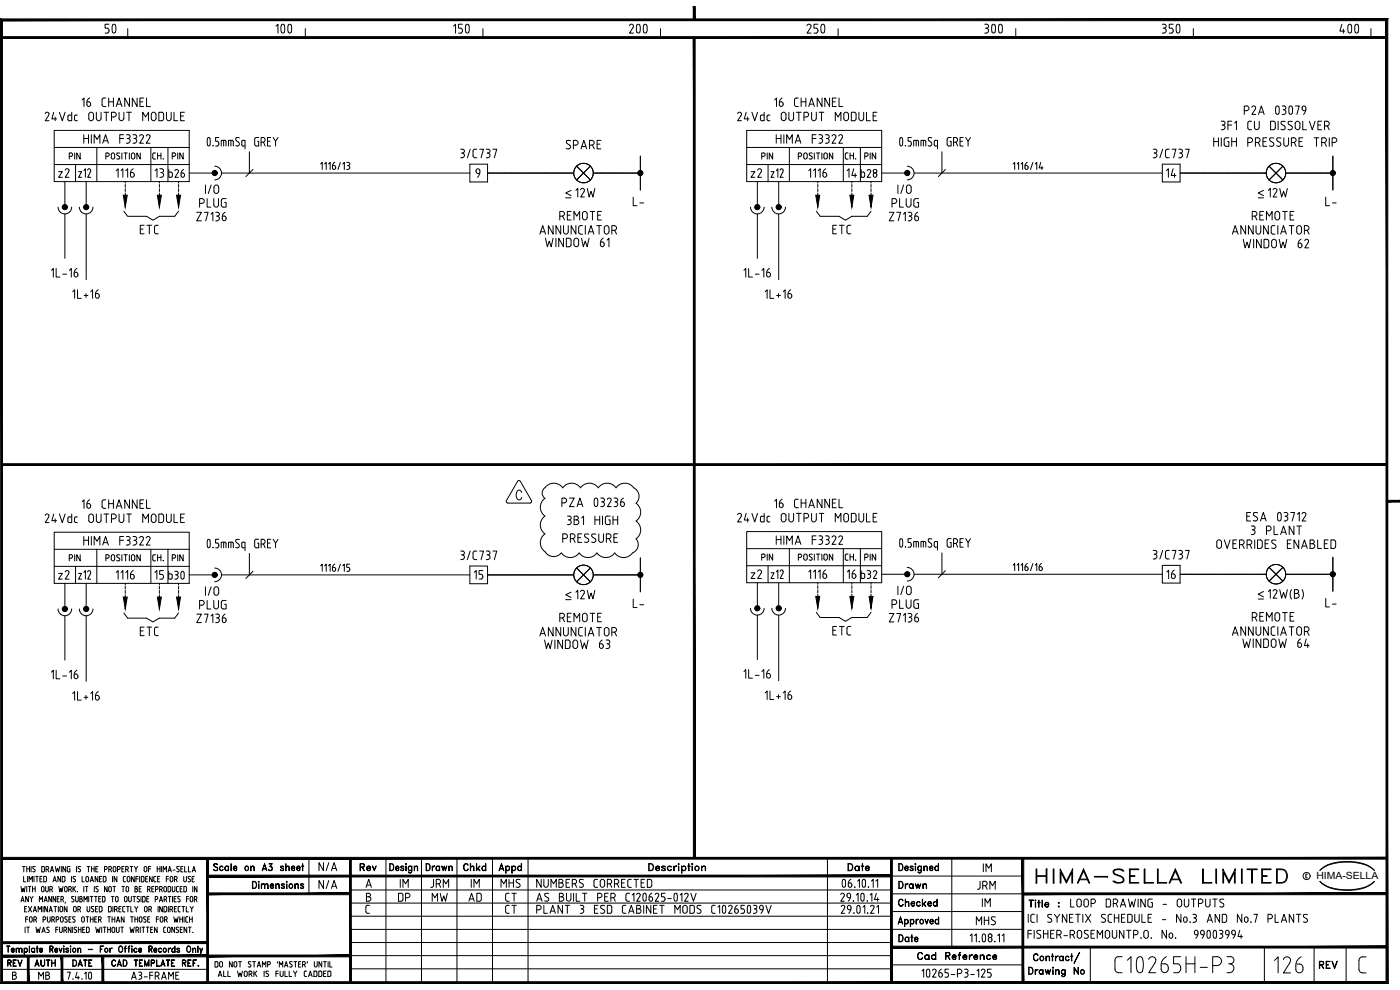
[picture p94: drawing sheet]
<svg xmlns="http://www.w3.org/2000/svg" width="420mm" height="297mm" viewBox="0 0 420 297" stroke-linecap="round" stroke-linejoin="round" font-family="sans-serif">
<defs><g id="words">
<g font-size="11.9">
<text x="26.5" y="13.4">50</text>
<text x="77.3" y="13.4">100</text>
<text x="132.6" y="13.4">150</text>
<text x="183.8" y="13.4">200</text>
<text x="239.2" y="13.4">250</text>
<text x="290.3" y="13.4">300</text>
<text x="345.7" y="13.4">350</text>
<text x="397.2" y="13.4">400</text>
</g>
<text font-size="11" x="48" y="177.1">b30</text>
<text font-size="9.7" x="381.7" y="293.5">126</text>
<text font-size="8.4" x="138.6" y="55">9</text>
<text font-size="7.9" x="310.1" y="266.3">HIMA-SELLA LIMITED</text>
<g font-size="6.6">
<text x="372.2" y="75.8">WINDOW 62</text>
<text x="14.5" y="84.7">1L-16</text>
<text x="222.2" y="84.7">1L-16</text>
<text x="58.2" y="188.4">Z7136</text>
<text x="162.6" y="196.1">WINDOW 63</text>
<text x="14.5" y="205.3">1L-16</text>
<text x="20.8" y="211.7">1L+16</text>
</g>
<g font-size="6.2">
<text x="12.3" y="37.4">24Vdc OUTPUT MODULE</text>
<text x="220.1" y="37.4">24Vdc OUTPUT MODULE</text>
<text x="16.6" y="54.3">z2</text>
<text x="33.9" y="54.7">1116</text>
<text x="49.7" y="54.7">b26</text>
<text x="224.4" y="54.3">z2</text>
<text x="242" y="54.7">1116</text>
<text x="58.9" y="63.5">PLUG</text>
<text x="171.8" y="60.3">12W</text>
<text x="266.7" y="63.5">PLUG</text>
<text x="379.9" y="60.3">12W</text>
<text x="58.2" y="67.7">Z7136</text>
<text x="161.2" y="71.6">ANNUNCIATOR</text>
<text x="167.2" y="67.4">REMOTE</text>
<text x="266" y="67.7">Z7136</text>
<text x="369" y="71.6">ANNUNCIATOR</text>
<text x="375" y="67.4">REMOTE</text>
<text x="163" y="75.5">WINDOW 61</text>
<text x="20.8" y="91">1L+16</text>
<text x="228.6" y="91">1L+16</text>
<text x="231.4" y="153.8">16 CHANNEL</text>
<text x="12.3" y="158">24Vdc OUTPUT MODULE</text>
<text x="220.1" y="157.7">24Vdc OUTPUT MODULE</text>
<text x="167.9" y="164">PRESSURE</text>
<text x="16.6" y="175">z2</text>
<text x="224.4" y="175">z2</text>
<text x="242" y="175">1116</text>
<text x="257.5" y="175">b32</text>
<text x="349.2" y="175">16</text>
<text x="171.8" y="181">12W</text>
<text x="396.9" y="183.4">L-</text>
<text x="249.1" y="191.9">ETC</text>
<text x="266" y="188">Z7136</text>
<text x="375" y="187.7">REMOTE</text>
<text x="372.2" y="195.8">WINDOW 64</text>
<text x="222.2" y="205">1L-16</text>
<text x="228.6" y="211.3">1L+16</text>
</g>
<g font-size="5.7">
<text x="168.6" y="45.9">SPARE</text>
<text x="363.4" y="45.2">HIGH PRESSURE TRIP</text>
<text x="45.5" y="54.3">13</text>
<text x="60.7" y="59.3">I/O</text>
<text x="253.3" y="54.3">14</text>
<text x="257.5" y="54.3">b28</text>
<text x="268.5" y="59.3">I/O</text>
<text x="349.2" y="54.3">14</text>
<text x="189.1" y="62.8">L-</text>
<text x="396.9" y="62.8">L-</text>
<text x="41.3" y="71.3">ETC</text>
<text x="249.1" y="71.3">ETC</text>
<text x="374.3" y="161.6">3 PLANT</text>
<text x="232.1" y="164.4">HIMA F3322</text>
<text x="364.4" y="165.8">OVERRIDES ENABLED</text>
<text x="137.2" y="169">3/C737</text>
<text x="345" y="169">3/C737</text>
<text x="45.5" y="175">15</text>
<text x="60.7" y="179.9">I/O</text>
<text x="141.5" y="175">15</text>
<text x="268.5" y="179.6">I/O</text>
<text x="58.9" y="183.8">PLUG</text>
<text x="189.1" y="183.4">L-</text>
<text x="266.7" y="183.8">PLUG</text>
<text x="41.3" y="191.9">ETC</text>
<text x="161.2" y="191.9">ANNUNCIATOR</text>
<text x="167.2" y="187.7">REMOTE</text>
<text x="369" y="191.9">ANNUNCIATOR</text>
<text x="94.9" y="262.5">N/A</text>
<text x="294.2" y="262.8">IM</text>
<text x="94.9" y="267.8">N/A</text>
<text x="119.2" y="267.4">IM</text>
<text x="128.1" y="267.4">JRM</text>
<text x="140.4" y="267.4">IM</text>
<text x="149.6" y="267.4">MHS</text>
<text x="160.2" y="267.4">NUMBERS CORRECTED</text>
<text x="292.1" y="268.1">JRM</text>
<text x="118.5" y="271.6">DP</text>
<text x="128.8" y="271.6">MW</text>
<text x="139.7" y="271.6">AD</text>
<text x="151" y="271.6">CT</text>
<text x="151" y="275.2">CT</text>
<text x="293.9" y="273.4">IM</text>
<text x="320.3" y="273.4">LOOP DRAWING - OUTPUTS</text>
<text x="292.1" y="278.7">MHS</text>
</g>
<g font-size="5.3">
<text x="107.2" y="262.5">Rev</text>
<text x="127" y="262.5">Drawn</text>
<text x="138.3" y="262.5">Chkd</text>
<text x="253.6" y="262.5">Date</text>
<text x="268.8" y="267.8">Drawn</text>
<text x="268.8" y="273">Checked</text>
<text x="268.8" y="283.6">Date</text>
<text x="274.5" y="289.3">Cad Reference</text>
<text x="395.1" y="291.7">REV</text>
<text x="10.6" y="294.9">MB</text>
<text x="38.5" y="294.9">A3-FRAME</text>
</g>
<g font-size="4.9">
<text x="19.8" y="49">PIN</text>
<text x="44.8" y="49">CH.</text>
<text x="227.5" y="49">PIN</text>
<text x="252.9" y="49">CH.</text>
<text x="227.5" y="169.3">PIN</text>
<text x="252.9" y="169.3">CH.</text>
<text x="258.6" y="169.3">PIN</text>
<text x="1.4" y="291">REV</text>
<text x="9.5" y="291">AUTH</text>
<text x="20.8" y="291">DATE</text>
</g>
<text font-size="4.4" x="376.8" y="180.3">&lt;</text>
<text font-size="3" x="395.1" y="263.8">HIMA-SELLA</text>
<g font-size="2.6">
<text x="169" y="60.7">-</text>
<text x="376.8" y="60.7">-</text>
<text x="169" y="181.3">-</text>
<text x="376.8" y="181">-</text>
</g>
</g></defs>
<!-- layer: 00-DRG_FRAME -->
<g fill="none" stroke="#000" stroke-width=".3">
<path d="M6.7 260h.8M7.1 260v1.6M8 260v1.6M8.8 260v1.6M9.3 260v1.6M13 260l.3 .3v1.1l-.3 .2M13 260h-.5v1.6h.5M14.2 260l.4 .4-.4 .5M14.2 260h-.4v1.6M16.6 260l.3 1.6 .4-1.1 .3 1.1 .3-1.6M18.4 260v1.6M19.7 260v1.6l-.8-1.6v1.6"/>
<path d="M21 260l-.8 .1 .1 1.5h.7v-.9h-.2M23 260v1.6M26.1 260h.8M26.5 260v1.6M27.5 260v1.6M28.3 260v1.6M29.4 260h-.7v1.6h.7M37.2 260h-.6v1.6h.6M39 260h.8M39.4 260v1.6M40.3 260l.5 .7v.9M41.3 260l-.5 .7"/>
<path d="M45.2 260h-.6v1.6M47.2 260v1.6M48 260v1.6M48.5 260v1.6M54.9 260h-.6v1.6h.6M55.4 260v1.6h.7M56.6 260v1.6h.6M64.3 259.2l.6-.1 .4 .3-.4-.2-.7 .2 .1 .4 1 .6-.1 .8h-.7l-.4-.3 .4 .3 .8-.3-.2-.6-.9-.5zM66.1 259.9l.5-.1 .2 .4v-.2a.57 .57 0 0 0-.9 .5 .57 .57 0 0 0 .9 .6l.1-.2a.66 .66 0 0 1-1 .1 .66 .66 0 0 1 .2-1.1zM67.7 259.9l.5-.1 .3 .3-.3-.2a.61 .61 0 0 0-.7 .6 .61 .61 0 0 0 .7 .7l.3-.3a.66 .66 0 0 1-1 .1 .66 .66 0 0 1 .2-1.1zM68.5 259.8l.1 1.4zM69.3 259.1l.1 2.1z"/>
<path d="M75.2 259.8l.1 1.4zM75.6 259.9h.6l.1 1.3-.2-1.2-.3-.1-.5 .3zM79.4 259.1l.7 2.1-.7-1.8-.7 1.8zM81.1 259.9a.65 .65 0 0 1 .7 .5 .65 .65 0 0 1-.5 .8 .65 .65 0 0 1-.8-.4h.1a.57 .57 0 0 0 .9 .3l.2-.4M81.6 259.2l-.9-.1h1l-.6 .9M81.6 259.1l-.6 .9 .5 .1 .2 .3M84.3 259.9v.4M84.9 259.9l.2 .2a.52 .52 0 0 0-.5-.3 .52 .52 0 0 0-.4 .3l.8 .6M85.7 259.1l.1 2.1zM86.1 259.9h.6l.1 1.3-.2-1.2-.3-.1-.5 .3zM90.5 259.8l.6 .1zM90.8 259.1l.1 2.1z"/>
<path d="M92.7 257.5v10.7M115.8 257.5v37.3M117 259.1a1.08 1.08 0 0 1 1.2 1.1 1.08 1.08 0 0 1-1.2 1zM117.1 259.2a.97 .97 0 0 1 1 1 .97 .97 0 0 1-1 .9zM120.4 259.9v.4M121 259.9l.2 .2-.3-.3-.7 .3 .9 .6M121.8 259.1l.1 .3zM121.8 259.2h.1M121.8 259.8l.1 1.4zM122.7 259.9l.5-.1 .3 .3-.3-.2a.6 .6 0 0 0-.6 .6 .6 .6 0 0 0 .6 .6l.3-.2a.66 .66 0 0 1-1 0 .66 .66 0 0 1 .2-1zM123.5 259.8v1.8l-.6 .4-.3-.4 .4 .3 .4-.3zM124.3 259.8l.1 1.4z"/>
<path d="M124.7 259.9h.6v1.3v-1l-.3-.3-.6 .3zM126.5 257.5v37.3M137.1 257.5v37.3M147.8 257.5v37.3M150.5 259.1l.7 2.1-.7-1.8-.7 1.8zM151.8 259.8v2.2zM153.6 259.8l.1 2.2zM153.9 259.9a.65 .65 0 0 1 .8 .3 .65 .65 0 0 1-.1 .8 .65 .65 0 0 1-.9-.1l.4 .2a.6 .6 0 0 0 .6-.6 .6 .6 0 0 0-.6-.6l-.4 .2zM155.6 259.9l.5-.1 .3 .3-.3-.2a.6 .6 0 0 0-.7 .6 .6 .6 0 0 0 .7 .6l.3-.2a.67 .67 0 0 1-1 .1 .67 .67 0 0 1 .2-1.1zM156.4 259.1l.1 2.1zM158.5 257.5v37.3M194.7 259.1h.7a1.14 1.14 0 0 1 .8 1.1 1.14 1.14 0 0 1-.8 1h-.7z"/>
<path d="M194.8 259.2a1.05 1.05 0 0 1 1.2 .6 1.05 1.05 0 0 1-.3 1.3h-.9zM198.8 259.9v.4M199.5 259.9l.2 .2-.4-.3-.7 .3 1 .6M202.2 259.8l.1 1.4zM203.6 259.1l.2 .1-.1 .2zM203.6 259.2h.1M203.6 259.8l.1 1.4zM204.6 259.8v2.2zM206.4 259.8l.7 .1zM206.7 259.1l.1 2.1zM207.7 259.1l.2 .1-.1 .2zM207.7 259.2h.1"/>
<path d="M207.7 259.8l.1 1.4zM210.5 259.8l.1 1.4zM248.3 257.5v37.3M269.7 259.1a1.08 1.08 0 0 1 1.3 1.1 1.08 1.08 0 0 1-1.3 1zM269.8 259.2a.97 .97 0 0 1 1.1 1 .97 .97 0 0 1-1.1 .9zM273.3 259.9v.4M273.9 259.9l.2 .2-.4-.3-.6 .3 .9 .6M274.7 259.1l.1 .3zM274.7 259.2h.1M274.7 259.8l.1 1.4zM275.7 259.9l.4-.1 .4 .3-.4-.2a.6 .6 0 0 0-.6 .6 .6 .6 0 0 0 .6 .6l.4-.2a.67 .67 0 0 1-1.1 .1 .67 .67 0 0 1 .3-1.1zM276.5 259.8v1.8l-.7 .4-.3-.4 .4 .3 .5-.3z"/>
<path d="M277.3 259.8v1.4zM277.6 259.9h.6l.1 1.3-.2-1.2-.3-.1-.5 .3zM280.8 259.9l.4-.1 .4 .3-.4-.2a.6 .6 0 0 0-.6 .6 .6 .6 0 0 0 .6 .6l.4-.2a.67 .67 0 0 1-1.1 .1 .67 .67 0 0 1 .3-1.1zM281.6 259.1l.1 2.1zM285.6 257.5v26.7M399.5 259.1a18.8 18.8 0 0 1 9.6 0M399.5 259.1l-1.8 .8-1.6 1.3a10.9 10.9 0 0 1 8.2-2.5l2.5 .1 2.5 .5M409.1 259.1l1.8 .8 1.6 1.3-1.5-1.1-1.7-.8M6.3 266l.3 1.6 .3-1.1 .3 1.1 .4-1.6M6.3 270.6l.5-1.6 .4 1.6M6.5 270.2h.6M7.1 263v1.6h.6"/>
<path d="M7.4 272.7h.5M7.5 278.2v1.6M7.7 275.8h.7M8 266v1.6M8 278.2h.8M8 272h-.6v1.6h.6M8 260.7h.8M8.2 263v1.6M8.4 275.1h-.7v1.6M8.4 278.2v1.6M8.5 269v1.6l-.8-1.6v1.6M8.5 266h.8"/>
<path d="M8.5 272l1 1.6M8.7 264.6v-1.6l.5 .9 .5-.9v1.6M8.9 266v1.6M9 269l.4 .7v.9M9 275.1l.6 .2v1.2a.41 .41 0 0 1-.5 .2 .41 .41 0 0 1-.3-.5zM9.5 272l-1 1.6M9.8 266v1.6M9.8 266.7h.8M9.9 269l-.5 .7M10 273.6l.5-1.6 .5 1.6M10 260.6l.4 .3M10.2 276l.7-.3-.1-.6h-.6v1.6"/>
<path d="M10.2 273.1h.6M10.2 263v1.6M10.4 260.9a.42 .42 0 0 1 .1 .6 .42 .42 0 0 1-.7 0M10.6 260h-.7l.1 .6M10.6 266v1.6M10.6 276l.4 .7M10.7 263h.8M10.8 278.2l.3 1.6 .3-1.1 .4 1.1 .3-1.6M11.1 263v1.6M11.5 273.6v-1.6l.5 .9 .4-.9v1.6M11.8 270.6v-1.6l.5 .9 .5-.9v1.6M12 263.7h.5"/>
<path d="M12.6 279.8l.5-1.6 .5 1.6M12.6 263h-.6v1.6h.6M12.6 266l.6 .2v1.2a.37 .37 0 0 1-.4 .2 .37 .37 0 0 1-.3-.2l-.1-1zM12.7 279.4h.7M12.9 272v1.6M12.9 276l.8-.3-.2-.6h-.6v1.6M13.2 270.6l.5-1.6 .5 1.6M13.4 270.2h.6M13.7 266v1.4a.37 .37 0 0 0 .4 .2 .37 .37 0 0 0 .3-.2l.1-1.4M13.8 260.9h.4M13.9 263.3l-.1-.3h-.7v1.6l.8-.2v-1.1M14 279.7l.4 .1"/>
<path d="M14.2 272v1.6l-.8-1.6v1.6M14.2 275.1l.1 1.4a.41 .41 0 0 0 .5 .2 .41 .41 0 0 0 .2-.5v-1.1M14.3 260.9l.3 .7M14.7 273.6l.5-1.6 .5 1.6M14.8 278.3l-.5-.1-.3 .2 .1 .3 .7 .6-.4 .5M14.9 273.1h.6M15 266.9l.7-.2-.1-.7h-.6v1.6M15.1 261.6l.5-1.6 .5 1.6M15.3 261.1h.6M15.4 269v1.6l-.8-1.6v1.6M15.4 266.9l.3 .7M15.5 276l.8-.3-.2-.6h-.6v1.6"/>
<path d="M15.9 264.6l.5-1.6 .5 1.6M16 276l.4 .7M16.1 264.1h.6M16.2 272h.8M16.6 272v1.6M16.7 269v1.6l-.8-1.6v1.6M16.7 278.9h.7M16.8 276l.8-.3-.2-.6h-.6v1.6M17.2 269.7h.5M17.4 278.2h-.7v1.6M17.5 272v1.6M17.7 266l.3 1.6 .3-1.1 .3 1.1 .3-1.6"/>
<path d="M17.8 269h-.6v1.6h.6M17.9 278.2v1.4a.41 .41 0 0 0 .5 .2 .41 .41 0 0 0 .3-.4v-1.2M18 273.1v.3a.41 .41 0 0 0 .5 .2 .41 .41 0 0 0 .3-.5M18 273.1v-.9a.41 .41 0 0 1 .5-.2 .41 .41 0 0 1 .3 .4v.7M18.2 263v1.6l-.8-1.6v1.6M18.3 269.9l.7-.3-.1-.6h-.6v1.6M18.3 275.1l.6 .2v1.2a.41 .41 0 0 1-.5 .2 .41 .41 0 0 1-.3-.5zM18.8 269.9l.3 .7M19.2 262.9l.3 .4M19.2 263h-.5v1.6h.5M19.2 279.1l.7-.2-.1-.7h-.6v1.6M19.4 276.6l.4 .1"/>
<path d="M19.5 263.3l-.1 1.1-.2 .2M19.6 266l.5 .2v1.2a.37 .37 0 0 1-.3 .2 .37 .37 0 0 1-.4-.2v-1zM19.6 275.7l.6 .5-.3 .5M19.6 270.6l-.1 .4M19.7 279.1l.3 .7M20.1 272v1.6l-.8-1.6v1.6M20.2 275.1h-.7l.1 .6M20.6 266.9l.8-.2-.2-.7h-.6v1.6M20.7 275.8h.5M21.1 266.9l.3 .7M21.3 278.2v1.6l-.8-1.6v1.6M21.3 275.1h-.6v1.6h.6"/>
<path d="M21.4 263v1.6M21.8 278.2v1.6M21.9 266v1.6M21.9 264.5l.4 .1M22.1 273.1v.3a.41 .41 0 0 0 .5 .2 .41 .41 0 0 0 .3-.5M22.1 273.1v-.9a.41 .41 0 0 1 .5-.2 .41 .41 0 0 1 .3 .4v.7M22.1 263.6l.6 .5-.4 .5M22.1 266.6l.6 1M22.2 269h-.4l-.3 .2 .1 .3 .5 .4a.42 .42 0 0 1 0 .6 .42 .42 0 0 1-.6 0M22.5 275.1h-.4l-.3 .2 .1 .3 .5 .4a.42 .42 0 0 1 0 .6 .42 .42 0 0 1-.6 0M22.7 263h-.7l.1 .6M22.7 269v1.4a.37 .37 0 0 0 .4 .2 .37 .37 0 0 0 .3-.2l.1-1.4"/>
<path d="M22.7 266l-.8 .9M22.8 279.1a.42 .42 0 0 1 .1 .6 .42 .42 0 0 1-.6 0M23 278.3l-.4-.1-.3 .2v.3l.6 .4M23.2 267.5h.1M23.4 272.9l.7-.3-.1-.6h-.6v1.6M23.5 278.2v1.6M23.5 278.9h.8M23.6 260.6l.4 .3a.42 .42 0 0 1 .1 .6 .42 .42 0 0 1-.7 0M23.9 272.9l.3 .7M24 269l.6 .1v.4l-.3 .2 .4 .4-.4 .5h-.3zM24 269.7h.3M24.2 260h-.7l.1 .6"/>
<path d="M24.3 278.2v1.6M24.5 275.5v-.2a.39 .39 0 0 1 .4-.3 .39 .39 0 0 1 .4 .3v1.2a.41 .41 0 0 1-.5 .2 .41 .41 0 0 1-.3-.5M24.5 275.5v.8M24.6 263v1.6h.7M24.8 278.9h.5M25.1 266v1.6M25.2 270.6v-1.6l.5 .9 .5-.9v1.6M25.5 278.2h-.7v1.6h.7M25.6 266h.8M25.8 264.1v.3a.41 .41 0 0 0 .5 .2 .41 .41 0 0 0 .3-.5M25.8 263.4v-.2a.41 .41 0 0 1 .5-.2 .41 .41 0 0 1 .3 .4v.7M25.8 263.4v.7"/>
<path d="M25.8 275.1h.8M26 266v1.6M26.1 273.1l.1 .3a.41 .41 0 0 0 .5 .2 .41 .41 0 0 0 .2-.5M26.1 272v1.1M26.2 275.1v1.6M26.6 269v1.6M26.8 279.4l-.2 .4h-.6v-1.6l.7 .2 .1 1M26.9 272v1.1M27.1 264.6l.5-1.6 .4 1.6M27.1 275.1v1.6M27.1 269h.8M27.1 275.8h.8"/>
<path d="M27.2 264.1h.7M27.5 260.7h.8M27.5 269v1.6M27.9 275.1v1.6M28 272.9a.42 .42 0 0 1 .1 .6 .42 .42 0 0 1-.7 0M28.2 272h-.5l-.3 .2 .1 .3 .5 .4M28.3 266v1.6M28.4 269h.8M28.4 275.8h.5M28.7 272.7h.5M28.7 278.2l.4 1.6 .3-1.1 .3 1.1 .3-1.6M28.7 260.7h.5"/>
<path d="M28.8 267.5l.4 .1M28.8 269v1.6M29.1 275.1h-.7v1.6h.7M29.3 272h-.6v1.6h.6M29.4 263v1.6l-.8-1.6v1.6M29.5 266h-.5l-.2 .2v.3l.7 .6-.3 .5M29.6 276l.7-.3-.1-.6h-.6v1.6M29.6 269.7h.5M29.8 263.7h.5M30.1 276l.3 .7M30.3 269h-.7v1.6h.7M30.3 273.6l.3-.2v-1.1l-.2-.3h-.6v1.6h.5"/>
<path d="M30.5 263h-.7v1.6h.7M30.5 278.2v1.6M30.7 269l.8 .1-.2 1.5h-.6zM31 278.2h.8M31.4 260.9l.7-.3-.1-.6h-.6v1.6M31.4 278.2v1.6M31.5 262.9l.3 .4M31.5 263h-.5v1.6h.5M31.8 263.3l-.1 1.1-.2 .2M32.2 266v1.6l-.8-1.6v1.6M32.3 278.2v1.6M32.3 278.9h.8"/>
<path d="M32.3 275.1h.8M32.7 260.9l.7-.3-.1-.6h-.6v1.6M32.7 275.1v1.6M32.8 266l.5 .2v1.2a.37 .37 0 0 1-.3 .2 .37 .37 0 0 1-.3-.2l-.1-1zM33.1 273.6l.2-.2 .1-1.1-.2-.3h-.6v1.6h.5M33.1 278.2v1.6M33.1 260.9l.4 .7M33.4 269h.8M33.6 275.1v1.6M33.6 275.8h.9M33.8 263v1.6M33.8 269v1.6"/>
<path d="M33.8 278.2l.6 .2v1.2a.41 .41 0 0 1-.5 .2 .41 .41 0 0 1-.3-.4zM33.9 272v1.6M33.9 266h.8M34 261.1v.3a.41 .41 0 0 0 .5 .2 .41 .41 0 0 0 .3-.5M34 261.1v-.9a.41 .41 0 0 1 .5-.2 .41 .41 0 0 1 .3 .4v.7M34.3 266v1.6M34.4 272.9h.4M34.5 275.1v1.6M34.8 272l.4 .4-.4 .5M34.8 272h-.4v1.6M34.9 272.9l.3 .7M34.9 269l.5 .2v1.2a.37 .37 0 0 1-.3 .2 .37 .37 0 0 1-.4-.2v-1z"/>
<path d="M34.9 278.2l.1 1.4a.41 .41 0 0 0 .4 .2 .41 .41 0 0 0 .3-.4l.1-1.2M34.9 276.7l.5-1.6 .5 1.6M35.1 263v1.6l-.9-1.6v1.6M35.1 276.3h.7M35.3 260.9l.7-.3-.1-.6h-.6v1.6M35.7 272.7h.5M36.2 278.2h.8M36.3 272h-.6v1.6h.6M36.6 260.7h.5M36.6 266h.8M36.6 278.2v1.6M37 266v1.6"/>
<path d="M37 263.3l.1 1.1 .6 .2M37.1 273.6h.4M37.2 275.1v1.6l-.8-1.6v1.6M37.5 272l-.6 .1-.1 1.1 .3 .4M37.5 269l.6 .2v1.2a.37 .37 0 0 1-.4 .2 .37 .37 0 0 1-.3-.2l-.1-1zM37.7 263h-.5l-.2 .3M37.7 260.9l.8-.3-.2-.6h-.6v1.6M38 272h.8M38 266l.6 .2v1.2a.37 .37 0 0 1-.4 .2 .37 .37 0 0 1-.3-.2l-.1-1zM38.2 264.1v.3a.41 .41 0 0 0 .5 .2 .41 .41 0 0 0 .3-.5M38.2 264.1v-.9a.41 .41 0 0 1 .5-.2 .41 .41 0 0 1 .3 .4v.7M38.2 260.9l.3 .7"/>
<path d="M38.4 272v1.6M38.6 269l.1 1.4a.37 .37 0 0 0 .3 .2 .37 .37 0 0 0 .3-.2l.1-1.4M39 278.2l.3 1.6 .4-1.1 .3 1.1 .3-1.6M39.2 275.1h.8M39.3 272v1.6h.6M39.6 275.1v1.6M39.9 269h.8M40.3 263v1.6l-.8-1.6v1.6M40.3 269v1.6M40.4 272l.5 .7v.9M40.5 275.1v1.6M40.5 275.8h.8"/>
<path d="M40.5 266l.6 .1v.4l-.2 .2 .4 .4-.4 .5h-.4zM40.5 266.7h.4M40.8 263.7h.6M40.8 279.1l.8-.2-.2-.7h-.6v1.6M41.1 270.5l.4 .1M41.3 279.1l.3 .7M41.3 275.1v1.6M41.4 272l-.5 .7M41.4 263h-.6v1.6M41.8 266.7h.4M41.8 269h-.4l-.2 .2 .7 .9-.4 .5M41.9 263v1.6"/>
<path d="M42 275.1l.6 .2v1.2a.41 .41 0 0 1-.5 .2 .41 .41 0 0 1-.3-.5zM42.1 278.2v1.6M42.3 269v1.6M42.4 266h-.6v1.6h.6M42.6 278.2h.8M42.8 269l.7 .1-.1 1.5h-.6zM43 278.2v1.6M43.2 275.1v.5l.5 .4a.42 .42 0 0 1 0 .6 .42 .42 0 0 1-.6 0M43.2 275.1h.6M43.2 263.3l-.1-.3h-.7v1.6l.8-.2v-1.1M43.2 261.1l.1 .3a.41 .41 0 0 0 .5 .2 .41 .41 0 0 0 .3-.5M43.2 260.4l.1-.2a.41 .41 0 0 1 .5-.2 .41 .41 0 0 1 .3 .4"/>
<path d="M43.3 260.4v.7M43.3 273.1l.1 .3a.41 .41 0 0 0 .5 .2 .41 .41 0 0 0 .3-.5M43.3 272.4l.1-.2a.41 .41 0 0 1 .5-.2 .41 .41 0 0 1 .3 .4v.7M43.3 272.4v.7M43.7 263.7h.5M43.9 278.2h.8M44 269.7h.5M44.1 260.4v.7M44.3 278.2v1.6M44.3 266.9h.4M44.3 275.8h.5M44.4 263h-.7v1.6h.7"/>
<path d="M44.6 260.7h.6M44.7 272.9h.4M44.7 266l.4 .4-.4 .5M44.7 266h-.4v1.6M44.7 269h-.7v1.6h.7M44.8 266.9l.3 .7M45 275.1h-.7v1.6h.7M45.1 272l.4 .4-.4 .5M45.1 272h-.4v1.6M45.1 272.9l.4 .7M45.2 278.9h.5M45.6 266.7h.4"/>
<path d="M45.7 263v1.6l-.8-1.6v1.6M45.8 278.2h-.6v1.6h.6M46.2 263.3v1.1l.3 .2M46.2 266h-.6v1.6h.6M46.5 262.9l-.4 .4M46.5 263h.3M46.5 264.6h.3M46.6 269.9l.7-.3-.1-.6h-.6v1.6M46.7 266.9l.7-.2-.2-.7h-.5v1.6M46.9 275.8h.7M47.2 278.2v1.6l-.8-1.6v1.6M47.2 260.7h.8"/>
<path d="M47.3 263.7h.5M47.4 272v1.6M47.6 275.1h-.7v1.6M47.8 270.6l.5-1.6 .5 1.6M47.9 266.9l.8-.2-.2-.7h-.6v1.6M48 263h-.7v1.6h.7M48 270.2h.6M48.3 275.1l.5 .2v1.2a.41 .41 0 0 1-.4 .2 .41 .41 0 0 1-.3-.5zM48.4 266.9l.3 .7M48.7 272v1.6l-.8-1.6v1.6M49 261.6v-1.6l.5 .9 .5-.9v1.6M49.1 279.4l.2 .4h.5"/>
<path d="M49.2 266.4v-.2a.37 .37 0 0 1 .4-.2 .37 .37 0 0 1 .3 .2v1.2a.37 .37 0 0 1-.3 .2 .37 .37 0 0 1-.4-.2v-.3M49.2 266.4v.8M49.3 269.9l.7-.3-.2-.6h-.5v1.6M49.4 276h.4M49.7 273.6l.3-.2v-1.1l-.1-.3h-.7v1.6h.5M49.7 269.9l.3 .7M49.8 278.2l-.6 .2-.1 1M49.8 275l.4 .5-.4 .5M49.8 275.1h-.4v1.6M49.9 276l.3 .7M49.9 263.7h.7M50.4 261.6l.5-1.6 .5 1.6"/>
<path d="M50.5 278.2l.5 .2v1.2a.41 .41 0 0 1-.5 .2 .41 .41 0 0 1-.3-.4zM50.5 272v1.6M50.5 269h.8M50.6 263h-.7v1.6M50.6 261.1h.7M50.9 269v1.6M51 272.9l.8-.3-.2-.6h-.6v1.6M51 264.1l.1 .3a.41 .41 0 0 0 .5 .2 .41 .41 0 0 0 .3-.5M51.1 264.1v-.9a.41 .41 0 0 1 .5-.2 .41 .41 0 0 1 .3 .4v.7M51.2 266.3l-.1-.3h-.7v1.6l.7-.1 .1-.3M51.2 266.3v.9M51.5 272.9l.3 .7"/>
<path d="M51.7 266v1.4a.37 .37 0 0 0 .4 .2 .37 .37 0 0 0 .3-.2l.1-.3M51.8 269v1.6M51.9 261.1h.7M52.2 275.1l.3 1.6 .3-1.1 .3 1.1 .4-1.6M52.3 269.7h.4M52.3 272.7h.5M52.4 263.9l.7-.3-.1-.6h-.6v1.6M52.4 278.2v1.6l-.8-1.6v1.6M52.5 266v1.2M52.9 263.9l.3 .7M52.9 269h-.6v1.6h.6M52.9 278.3v.4l.5 .4a.42 .42 0 0 1 .1 .6 .42 .42 0 0 1-.6 0"/>
<path d="M52.9 278.3h.7M53 272h-.7v1.6h.7M53.2 260.6l.4 .3a.42 .42 0 0 1 .1 .6 .42 .42 0 0 1-.6 0M53.4 273.2l.4 .4M53.5 272.3v.9M53.6 266h-.5l-.1 .3v1.1l.6 .2M53.8 260h-.7l.1 .6M53.8 273.6h.3M54 275.1v1.6M54 275.8h.8M54.1 266.7h.4M54.1 269h-.5l-.2 .2v.3l.5 .4a.42 .42 0 0 1 .1 .6 .42 .42 0 0 1-.7 0"/>
<path d="M54.1 272h-.5l-.2 .3M54.1 278.9h.5M54.3 260.7h.5M54.6 272h.8M54.7 266h-.6v1.6h.6M54.7 278.2h-.6v1.6h.6M54.8 275.1v1.6M55 272v1.6M55.1 264.1l.1 .3a.41 .41 0 0 0 .5 .2 .41 .41 0 0 0 .2-.5M55.1 263v1.1M55.2 266l.7 .1-.1 1.4-.6 .1zM55.2 275.1v1.6"/>
<path d="M55.9 272v1.6h.7M55.9 263v1.1M56 269.7h.6M56 278.2v1.6l-.8-1.6v1.6M56.4 275.1l-.6 .1-.1 1.1 .2 .3 .5 .1M56.4 264.5l.4 .1M56.5 278.2h.9M56.6 269h-.6v1.6M56.9 275.1v1.6M56.9 275.8h.8M56.9 278.2v1.6M57 272l.5 .7v.9"/>
<path d="M57.2 263l-.5-.1-.3 .3 .1 .3 .7 .6-.4 .5M57.3 269l.5 .2v1.2a.37 .37 0 0 1-.3 .2 .37 .37 0 0 1-.4-.2v-1zM57.7 263.7h.4M57.7 261.6l.5-1.6 .5 1.6M57.7 275.1v1.6M57.8 266v1.6M57.9 279.8h.1M57.9 261.1h.6M58 272l-.5 .7M58.3 263h-.6v1.6h.6M58.3 269.9h.4M58.7 269l.4 .4-.4 .5"/>
<path d="M58.7 269h-.4v1.6M58.8 269.9l.3 .7M59.1 266v1.6l-.8-1.6v1.6M70.1 260.4h.9l-.1-.4a.57 .57 0 0 0-.8 .5 .57 .57 0 0 0 .8 .6l.2-.2a.62 .62 0 0 1-.9 .1 .62 .62 0 0 1-.1-.9 .62 .62 0 0 1 .9-.1l.1 .5h-1M75.8 264.4a1.09 1.09 0 0 1 1.2 1.1 1.09 1.09 0 0 1-1.2 1.1zM75.9 264.5a.97 .97 0 0 1 1.1 1 .97 .97 0 0 1-1.1 1zM77.6 264.4l.1 .3zM77.6 264.5h.1M77.6 265.1l.1 1.5zM78.4 265.1l.1 1.5zM78.8 265.2h.6l.1 1.4-.2-1.2-.3-.2-.5 .4zM78.9 260.7h1"/>
<path d="M79 260.7h.8M79.7 265.2h.6l.2 1.4-.2-1.2-.4-.2-.4 .4zM80.6 260.9l.3 .3M81.2 265.8h.8v-.4a.57 .57 0 0 0-.9 .5 .57 .57 0 0 0 .9 .5l.1-.1a.62 .62 0 0 1-.8 0 .62 .62 0 0 1-.1-.8 .62 .62 0 0 1 .8-.1l.1 .5h-.9M81.3 260l.4 .5-.4 .7M82.7 265.1l.1 1.5zM83.1 265.2h.6l.1 1.4-.2-1.2-.3-.2-.5 .4zM84.2 261.1h.8M84.2 260.2l.9 .6-.3 .4h-.6v-.3l.1 .3M84.2 260h.8M84.5 266.4h.8M84.5 265.6l.8 .4 .1 .3a.52 .52 0 0 1-.5 .3 .52 .52 0 0 1-.5-.3l.2 .2"/>
<path d="M84.5 265.4h.8M84.6 265.2v.4M84.9 260.7v.5M85.2 265.2l.2 .3a.52 .52 0 0 0-.5-.4 .52 .52 0 0 0-.5 .4l.9 .6M85.2 266v.5M86 264.4l.1 .3h-.2zM86 264.5h.1M86 265.1l.1 1.5zM87.5 260.4h.9l-.1-.4a.57 .57 0 0 0-.8 .5 .57 .57 0 0 0 .8 .6l.2-.2a.62 .62 0 0 1-.9 .1 .62 .62 0 0 1-.1-.9 .62 .62 0 0 1 .9-.1l.1 .5h-1M88.5 265.1l.1 1.5zM88.8 265.2h.7v1.4l-.1-1.2-.4-.2-.4 .4zM89.1 260.4h.9l-.1-.4a.56 .56 0 0 0-.8 .5 .56 .56 0 0 0 .8 .6l.2-.2a.62 .62 0 0 1-.9 .1 .62 .62 0 0 1-.1-.8 .62 .62 0 0 1 .9-.2l.1 .5h-1"/>
<path d="M90.3 266.4h.7M90.3 265.6l.7 .4 .1 .3a.52 .52 0 0 1-.4 .3 .52 .52 0 0 1-.5-.3l.1 .2M90.3 265.4h.7M90.3 265.2v.4M91 265.2l.1 .3a.52 .52 0 0 0-.4-.4 .52 .52 0 0 0-.5 .4l.8 .6M91 266v.5M105.2 267h162.3M105.2 271h162.3M105.2 274.9h162.3M105.2 278.9h162.3M118.8 260.4h.9l-.3-.5a.58 .58 0 0 0-.6 .7 .58 .58 0 0 0 .7 .5l.2-.2a.61 .61 0 0 1-.8 .1 .61 .61 0 0 1-.1-.8 .61 .61 0 0 1 .9-.2v.5h-.9M120.3 260h.8"/>
<path d="M120.3 260.2l.8 .4 .1 .3-.3 .3-.7-.3M121 260.6v.5M149.9 260.7h1.1M150 260.6h.9M151.8 260.1a.63 .63 0 0 1 1 0 .63 .63 0 0 1 0 .9 .63 .63 0 0 1-1-.1l.4 .2a.6 .6 0 0 0 .7-.6 .6 .6 0 0 0-.7-.6zM196.8 260.4h1l-.1-.4a.58 .58 0 0 0-.8 .1 .58 .58 0 0 0 .1 .9 .58 .58 0 0 0 .8-.2l.2 .1a.67 .67 0 0 1-1.1 .2 .67 .67 0 0 1 0-1 .67 .67 0 0 1 1.1 .1v.3h-1.2M198.6 261.1h1M198.6 260h1M198.6 260.2l1 .4 .1 .3-.4 .3-.7-.3M199.5 260.6v.5M200.4 260.1l.4-.3 .7 .3-.2-.1a.58 .58 0 0 0-.8 .1 .58 .58 0 0 0 .1 .9 .58 .58 0 0 0 .8-.2l.1 .1a.7 .7 0 0 1-1 .2 .7 .7 0 0 1-.1-1zM202.4 260.1l.7-.3-.8 .6z"/>
<path d="M204.6 260.1a.69 .69 0 0 1 1-.1 .69 .69 0 0 1 0 1 .69 .69 0 0 1-1-.1l.5 .2a.61 .61 0 0 0 .7-.6 .61 .61 0 0 0-.7-.6zM210.6 260.2l.5-.4 .5 .1 .2 1.3-.2-1.2-.5-.1zM267.5 262.9h39.5M267.5 268.2h39.5M267.5 273.5h39.5M267.5 278.8h39.5M269.7 276.7h1.1M269.8 276.6h.9M270.3 275.1l.6 2.1-.6-1.8-.7 1.8zM271.5 275.8v2.1zM271.6 260.4h.9l-.3-.5a.59 .59 0 0 0-.6 .7 .59 .59 0 0 0 .8 .5l.2-.2a.61 .61 0 0 1-.9 .1 .61 .61 0 0 1-.1-.9 .61 .61 0 0 1 .9-.1l.1 .5h-1M271.7 275.9a.65 .65 0 0 1 .9 .6 .65 .65 0 0 1-.9 .6l-.2-.2 .4 .2a.61 .61 0 0 0 .6-.6 .61 .61 0 0 0-.6-.6l-.4 .2z"/>
<path d="M273.2 275.8l.1 2.1zM273.2 261.1h.8M273.2 260.2l.9 .6-.4 .4-.6-.3 .2 .2M273.2 260h.8M273.5 275.9a.65 .65 0 0 1 .8 .6 .65 .65 0 0 1-.8 .6l-.2-.2 .3 .2a.61 .61 0 0 0 .6-.6 .61 .61 0 0 0-.6-.6l-.3 .2zM273.9 260.6v.5M274.9 275.8l.1 1.4zM275.3 275.9l.4-.1-.7 .6zM277.6 275.8l.5 1.2 .5-1.2-.5 1.4zM279 260.4h.9l-.3-.5a.59 .59 0 0 0-.6 .7 .59 .59 0 0 0 .8 .5l.2-.2a.61 .61 0 0 1-.9 .1 .61 .61 0 0 1 0-.9 .61 .61 0 0 1 .8-.1l.1 .5h-1M279.1 276.4h.9l-.1-.4a.56 .56 0 0 0-.8 .5 .56 .56 0 0 0 .8 .5l.2-.1a.61 .61 0 0 1-.8 .1 .61 .61 0 0 1-.1-.9 .61 .61 0 0 1 .8-.1l.1 .5h-1M280.9 275.9l.4-.1 .3 .3-.3-.2a.61 .61 0 0 0-.6 .6 .61 .61 0 0 0 .6 .6l.3-.2a.66 .66 0 0 1-1 0 .66 .66 0 0 1 .3-1z"/>
<path d="M281.6 275.1l.1 2.1zM308.8 270.1h1.3zM309.4 270.1v2.1l.1-2.1M310.6 270.1h.2l.1 .1-.2 .1zM310.7 270.1h.1M310.7 270.7l.1 1.5zM311.4 270.7l.7 .2zM311.7 270.1l.1 2.1zM312.7 270.1l.1 2.1zM313.6 271.4h1.1v-.2a.56 .56 0 0 0-.9-.2 .56 .56 0 0 0 0 .9 .56 .56 0 0 0 .9-.1 .66 .66 0 0 1-1.1 .1 .66 .66 0 0 1 .2-1h.8l.2 .6h-1.2M317.6 270.9l.2-.2 .1 .3-.2 .1zM317.6 272l.2-.1 .1 .2z"/>
<path d="M317.7 270.9h.1M317.7 272h.1M392.3 262.3l-.4 .1v.7l.4 .3M409.3 266.3l1.7-.7 1.5-1.1a8.7 8.7 0 0 1-5.7 2.5 14.8 14.8 0 0 1-8.6-1l-2.1-1.5a10.9 10.9 0 0 0 8.2 2.5l2.5-.2 2.5-.5M.5 290.8h61.8M1.9 283.8l1.1 .1zM2.4 283.9v1.8l.1-1.8M3.4 285h.8l-.1-.4a.51 .51 0 0 0-.7 .5 .51 .51 0 0 0 .7 .5l.2-.1a.55 .55 0 0 1-.8 0 .55 .55 0 0 1 0-.7 .55 .55 0 0 1 .7-.2l.1 .5h-.9M4.4 291.7h-.6v2.1h.6a.59 .59 0 0 0 .5-.6 .59 .59 0 0 0-.6-.6M4.8 284.5l.1 1.2zM5.1 284.6h.6l.1 1.1-.2-1.1h-.3l-.4 .2zM6 284.6h.5l.1 1.1-.1-1.1h-.3l-.4 .2z"/>
<path d="M7.2 284.5l.1 1.9zM7.5 284.6a.56 .56 0 0 1 .8 .5 .56 .56 0 0 1-1 .4l.3 .2a.55 .55 0 0 0 .6-.6 .55 .55 0 0 0-.6-.5l-.3 .1zM8.8 283.8l.1 1.9zM9.7 284.6l.3-.1 .4 .2-.4-.1a.55 .55 0 0 0-.5 .5 .55 .55 0 0 0 .5 .6l.4-.2a.59 .59 0 0 1-1 0 .59 .59 0 0 1 .3-.9zM10.4 284.5v1.2zM10.9 284.5l.5 .1zM11.1 283.8l.1 1.9zM11.9 285h.8l-.1-.4a.51 .51 0 0 0-.7 .5 .51 .51 0 0 0 .7 .5l.2-.1a.55 .55 0 0 1-.8 0 .55 .55 0 0 1-.1-.8 .55 .55 0 0 1 .8-.1l.1 .5h-.9M15 284.7l.8-.1v-.6l-.8-.1-.1 1.8v-1.9l.9 .1v.8l-.8 .1M15.4 284.8l.5 .9-.4-.9M16.5 285h.8l-.1-.4a.51 .51 0 0 0-.7 .5 .51 .51 0 0 0 .7 .5l.1-.2-.1 .3a.57 .57 0 0 1-.8-.6 .57 .57 0 0 1 .9-.5v.5h-.8M17.7 284.5l.5 1.1 .4-1.1-.4 1.2z"/>
<path d="M19.1 283.8l.1 .3zM19.1 283.9h.1M19.1 284.5l.1 1.2zM19.8 284.8l.8 .6-.3 .3-.6-.2 .2 .2M19.8 284.6h.7M19.9 284.6v.3M20.2 291.7h.9l-.6 2.1M20.4 284.6l.2 .1-.3-.2-.6 .2 .8 .6M20.4 285.2v.5M21.1 283.9l.2 .1-.2 .1zM21.1 283.9h.1M21.1 284.5l.1 1.2z"/>
<path d="M23.1 291.7l-.5 1.6h1.2M23.3 284.5l.1 1.2zM23.5 292.9v.9M23.6 284.6h.6l.1 1.1-.2-1.1h-.3l-.4 .2zM25.4 292.1l.4-.4v2.1M26.5 284.8l1.3 .1zM26.7 291.9v1.7M27.4 291.9v1.7l-.4 .2-.3-.2M30.1 283.8h.9l-.9 .1v1.8zM30.1 284.7h.5l-.5 .1M33 284.5v1.2zM33.3 284.6l.4-.1-.7 .5z"/>
<path d="M33.7 288.3l.6-.3 .4 .5a.59 .59 0 0 0-.7-.4 .59 .59 0 0 0-.4 .6v.5a.59 .59 0 0 0 .3 .6 .59 .59 0 0 0 .6-.1l.2-.2a.63 .63 0 0 1-.7 .4 .63 .63 0 0 1-.5-.7zM35.3 289.5h1M35.4 289.4h.8M35.8 288l.7 1.9-.7-1.6-.6 1.6zM35.9 283.9l.1-.1a.96 .96 0 0 1 .9 1 .96 .96 0 0 1-.9 .9 1.21 1.21 0 0 1-.1-1.8zM35.9 284l.2-.1a.91 .91 0 0 1 .7 .9 .91 .91 0 0 1-.7 .9l-.4-.7zM37 288a.98 .98 0 0 1 1.1 1 .98 .98 0 0 1-1.1 .9zM37 288.1a.88 .88 0 0 1 1.1 .9 .88 .88 0 0 1-1.1 .8zM37.3 284.5l.5 .1zM37.7 283.9l-.2 1.8v-1.5l.4-.4-.3 .2M38.4 284.5l.5 .1zM38.8 283.9l-.2 1.8v-1.5l.4-.4-.3 .2"/>
<path d="M39.5 283.8l.1 .3zM39.5 283.9h.1M39.5 284.5l.1 1.2zM40.3 288l1 .1zM40.4 284.6l.4-.1 .2 .3v-.2a.51 .51 0 0 0-.8 .5 .51 .51 0 0 0 .8 .5l.1-.1a.59 .59 0 0 1-.9 0 .59 .59 0 0 1 .2-.9zM40.7 288.1v1.8l.1-1.8M41.7 285h.7v-.4a.51 .51 0 0 0-.8 .5 .51 .51 0 0 0 .8 .5v-.2v.3a.57 .57 0 0 1-.8-.6 .57 .57 0 0 1 .8-.5l.1 .5h-.8M41.9 289.8v-1.7l.9-.1h-1v1.9M43.4 288l.6 1.7 .7-1.7v1.9l-.1-1.4-.6 1.4-.5-1.4-.1 1.4zM44.7 284.7l.8-.1v-.6l-.8-.1v1.8v-1.9l.9 .2-.1 .7-.8 .1M45.1 284.8l.6 .9-.5-.9M45.4 288.9l.8-.1v-.6l-.8-.1v1.8v-1.9l.9 .2-.1 .7-.8 .1"/>
<path d="M46.2 285h.8l-.1-.4a.51 .51 0 0 0-.7 .5 .51 .51 0 0 0 .7 .5l.1-.2-.1 .3a.57 .57 0 0 1-.8-.6 .57 .57 0 0 1 .9-.5l.1 .5h-.9M47 288l.1 1.8 .9 .1h-1zM47.8 284.6l.4-.1 .2 .3-.1-.2a.51 .51 0 0 0-.7 .5 .51 .51 0 0 0 .7 .5l.1-.2-.1 .3a.62 .62 0 0 1-.7-.4 .62 .62 0 0 1 .2-.7zM48.9 288l.7 1.9-.7-1.6-.7 1.6zM49.9 288l1 .1zM50.4 288.1v1.8v-1.8M50.5 284.5l.1 1.2zM50.8 284.6l.4-.1-.6 .5zM51.5 289.8v-1.7l.9-.1h-1v1.9M51.8 284.6l.3-.1 .4 .2-.4-.1a.55 .55 0 0 0-.5 .5 .55 .55 0 0 0 .5 .6l.4-.2a.59 .59 0 0 1-1 0 .59 .59 0 0 1 .3-.9zM52.5 283.8v1.9zM53.1 285.6h.7"/>
<path d="M53.1 284.8l.8 .6-.3 .3-.5-.2 .1 .2M53.1 284.6h.7M53.2 284.6v.3M53.8 284.6l.1 .1-.3-.2-.5 .2 .7 .6M53.8 285.2v.5M54.8 288.9l.8-.1v-.6l-.8-.1-.1 1.8v-1.9l1 .2-.1 .7-.8 .1M56.3 283.9l.2-.1a.96 .96 0 0 1 .8 1 .96 .96 0 0 1-.8 .9 1.21 1.21 0 0 1-.2-1.8zM56.3 284l.3-.1a.91 .91 0 0 1 .6 .9 .91 .91 0 0 1-.6 .9l-.5-.7zM56.4 288h1l-.9 .1v1.7l.9 .1h-1zM56.5 288.9h.4l-.4 .1M57.8 284.5l.1 1.2zM57.9 288h1l-.9 .1v1.8z"/>
<path d="M58 288.9h.5l-.5 .1M58.1 284.6h.6v1.1l-.1-1.1h-.3l-.4 .2zM59.4 283.8v1.9zM59.4 289.7l.3 .1zM59.5 289.7h.1M60.4 285.6l-.5-1.1 .5 1.2M60.7 284.5l-.7 1.9zM65.1 288.5l.3 .2v1.1M65.1 288.5h-.6v1.7l.7-.1 .2-.3M65.5 293l.5-1.6 .6 1.6M65.7 292.6h.7M65.9 289v.7a.43 .43 0 0 0 .4 .5 .43 .43 0 0 0 .5-.5v-.7"/>
<path d="M65.9 289a.43 .43 0 0 1 .4-.5 .43 .43 0 0 1 .5 .5M67.1 291.4v1.6h.8M68.4 291.4v1.6h.7M69.7 288.5v1.7l-.8-1.7v1.7M70.2 289a.43 .43 0 0 1 .4-.5 .43 .43 0 0 1 .5 .5M70.2 289v.7a.43 .43 0 0 0 .4 .5 .43 .43 0 0 0 .5-.5v-.7M71.3 291.4l.3 1.6 .4-1.1 .4 1.1 .3-1.6M71.6 288.5h.9M72 288.5v1.7M73.3 291.8a.46 .46 0 0 1 .4-.4 .46 .46 0 0 1 .5 .4M73.3 291.8v.7a.46 .46 0 0 0 .4 .5 .46 .46 0 0 0 .5-.5v-.7M74.6 288.6v.4l.5 .4"/>
<path d="M74.6 288.6h.7M74.7 292.3h.5a.46 .46 0 0 0 .4-.5 .46 .46 0 0 0-.4-.4h-.5v1.6M75.1 289.4a.44 .44 0 0 1 .1 .7 .44 .44 0 0 1-.7 0M75.3 292.3l.3 .7M75.8 288.5h.9M76.2 291.4v1.6M76.3 288.5v1.7M76.5 292l.6 1M77.1 291.4l-.9 .9M77.2 290.2l.5-1.7 .5 1.7M77.4 289.7h.7M78.7 290.2v-1.7l.6 .9 .5-.9v1.7"/>
<path d="M79.3 291.4v1.6M79.9 291.5v.4l.6 .4M79.9 291.4h.7M80.3 289.4h.4M80.4 292.3a.44 .44 0 0 1 .1 .6 .44 .44 0 0 1-.7 0M80.7 288.5l.5 .5-.5 .4M80.7 288.5h-.4v1.7M82.8 292.1h.7M83.3 288.5l-.1 .5M83.5 291.4h-.7v1.6M83.8 290.2v-1.7l.5 .9 .6-.9v1.7M84.1 292.5a.46 .46 0 0 0 .4 .5 .46 .46 0 0 0 .5-.5"/>
<path d="M84.1 291.4v1.2M85 291.4v1.2M85.4 290.2l.5-1.7 .5 1.7M85.5 291.4v1.6h.8M85.6 289.7h.6M86.8 291.4v1.6h.7M87 288.6v.4l.5 .4M87 288.6h.7M87.5 289.4a.43 .43 0 0 1 .1 .7 .43 .43 0 0 1-.7 0M88.1 291.4l.5 .7v.9M88.2 288.5h.9M88.6 288.5v1.7"/>
<path d="M89.2 291.4l-.6 .7M89.6 289.2h.5M90.3 288.5h-.7v1.7h.7M90.8 289.4h.4M91.2 288.5l.5 .5-.5 .4M91.2 288.5h-.4v1.7M91.3 289.4l.4 .8M92.1 291.4l-.7 .1-.1 1.1 .2 .3 .6 .1M92.3 288.5l-.1 .5M92.6 293l.5-1.6 .6 1.6M92.8 292.6h.7M94.2 291.4l.9 .1v1.1l-.2 .3-.7 .1z"/>
<path d="M94.3 288.5v1.2a.43 .43 0 0 0 .5 .5 .43 .43 0 0 0 .4-.5v-1.2M95.7 291.4l.8 .1 .1 1.1-.2 .3-.7 .1zM96.6 288.5v1.7l-.9-1.7v1.7M97.1 288.5h.8M97.1 292.1h.6M97.5 288.5v1.7M97.9 291.4h-.8v1.6h.8M98.5 288.5v1.7M98.9 291.3l.3 .2 .1 1.1-.4 .4M98.9 291.4h-.5v1.6h.5M99 288.5v1.7h.7M105.2 282.8h162.3"/>
<path d="M105.2 286.7h162.3M105.2 290.7h162.3M267.5 289.5h39.5M308.7 290.2a1.09 1.09 0 0 1 1.3 1.1 1.09 1.09 0 0 1-1.3 1zM308.8 290.3a.98 .98 0 0 1 1.2 1 .98 .98 0 0 1-1.2 .9zM310.5 286.2h.6l.4 .5a.67 .67 0 0 0-.7-.5 .67 .67 0 0 0-.6 .8v.5a.67 .67 0 0 0 .6 .7 .67 .67 0 0 0 .7-.4 .7 .7 0 0 1-.8 .5 .7 .7 0 0 1-.5-.8zM310.7 290.9v1.4zM311 291l.5-.1-.8 .6zM311.9 291.2l.4-.3 .6 .3-.3-.2a.6 .6 0 0 0-.7 .6 .6 .6 0 0 0 .7 .6l.3-.2a.66 .66 0 0 1-.9 .2 .66 .66 0 0 1-.1-1zM312.9 290.9l.1 1.4zM313.7 290.9l.4 1.1 .4-1.1 .4 1.1 .4-1.1-.4 1.4-.4-1.1-.4 1.1zM313.9 286.9l.1 1.4z"/>
<path d="M314.3 287h.6l.1 1.3-.2-1.2-.3-.1-.5 .3zM315.6 286.9l.6 .1zM315.8 286.2l.1 2.1zM316 290.2l.1 .1-.1 .2zM316 290.3h.1M316 290.9v1.4zM316.7 286.9l.1 1.4zM316.8 290.9l.1 1.4zM316.9 287.2l.7-.3-.8 .6zM317.1 291h.7l.1 1.3-.2-1.2-.4-.1-.4 .3zM318 287.2l.4-.3 .6 .3-.4-.2a.6 .6 0 0 0-.6 .6 .6 .6 0 0 0 .6 .6l.4-.2a.66 .66 0 0 1-.9 .1 .66 .66 0 0 1-.1-.9zM318.6 291.2l.4-.3 .6 .3-.4-.2a.6 .6 0 0 0-.6 .6 .6 .6 0 0 0 .6 .6l.4-.2a.66 .66 0 0 1-.9 .2 .66 .66 0 0 1-.1-1z"/>
<path d="M319 286.9l.1 1.4zM319.6 290.9v1.8l-.6 .4-.4-.4 .6 .3 .4-.6zM319.8 287.2l.4-.3 .6 .3-.3-.2a.59 .59 0 0 0-.7 .6 .59 .59 0 0 0 .9 .5l.1-.1a.66 .66 0 0 1-.9 .1 .66 .66 0 0 1-.1-.9zM321.3 286.9l.6 .1zM321.6 286.2l.1 2.1zM322.3 290.2l1.2 1.8 .1-1.8v2.1l-1.2-1.8-.1 1.8zM324 285.7l-1.7 3.3zM327.2 284.2v10.6M404 284.2v10.6"/>
<circle cx="74" cy="260.5" r=".67"/>
<circle cx="74" cy="260.5" r=".59"/>
<circle cx="87.3" cy="265.8" r=".67"/>
<circle cx="87.3" cy="265.8" r=".59"/>
<circle cx="209.2" cy="260.5" r=".62"/>
<circle cx="209.2" cy="260.5" r=".7"/>
<circle cx="276.6" cy="276.5" r=".67"/>
<circle cx="276.6" cy="276.5" r=".59"/>
<circle cx="392.1" cy="262.8" r="1.07"/>
<circle cx="21.9" cy="293.7" r=".05"/>
<circle cx="22.3" cy="285" r=".59"/>
<circle cx="22.3" cy="285.1" r=".53"/>
<circle cx="24.6" cy="293.7" r=".05"/>
<circle cx="31.9" cy="285" r=".59"/>
<circle cx="31.9" cy="285.1" r=".53"/>
<circle cx="49.4" cy="285" r=".59"/>
<circle cx="49.5" cy="285.1" r=".53"/>
<circle cx="312.7" cy="287.5" r=".6"/>
<circle cx="312.7" cy="287.5" r=".68"/>
<circle cx="324.9" cy="291.6" r=".6"/>
<circle cx="324.9" cy="291.6" r=".68"/>
</g>
<g fill="#000" stroke="#000" stroke-width=".3">
<path d="M.5 11v.5l415.7-.5zM.5 11.5l415.7-.5v.5z"/>
<path d="M208.1 2v3.9h.5zM208.1 2h.5v3.9z"/>
<path d="M208.1 2v3.9h.5zM208.1 2h.5v3.9z"/>
<path d="M.5 139.1v.6l415.7-.6zM.5 139.7l415.7-.6v.6z"/>
<path d="M416.2 150.1v.6l4-.6zM416.2 150.7l4-.6v.6z"/>
<path d="M208.1 11.3v246.2h.5zM208.1 11.3h.5v246.2z"/>
<path d="M267.3 257.5l.5 37.3v-37.3zM267.3 257.5l.5 37.3h-.5z"/>
<path d="M.5 257.8h415.7v-.6zM.5 257.2h415.7l-415.7 .6z"/>
<path d="M62.3 268.4h42.9v-.5zM62.3 267.9h42.9l-42.9 .5z"/>
<path d="M62.3 263.1h205.2v-.5zM62.3 262.6h205.2l-205.2 .5z"/>
<path d="M307 268.4h109.2v-.5zM307 267.9h109.2l-109.2 .5z"/>
<path d="M.5 282.6v.5l61.8-.5zM.5 283.1l61.8-.5v.5z"/>
<path d="M.5 286.6v.5l61.8-.5zM.5 287.1l61.8-.5v.5z"/>
<path d="M.7 294.6l-.5 .5 415.8-.5zM.2 295.1l415.8-.5 .5 .5zM416 6.2v288.4l.5 .5zM416 6.2l.5-.5v289.4zM.7 6.2h415.3l.5-.5zM.2 5.7h416.3l-415.8 .5zM.2 5.7l.5 288.9v-288.4zM.2 5.7l.5 288.9-.5 .5z"/>
<path d="M8.2 286.8v8h.5zM8.2 286.8h.5v8z"/>
<path d="M18.3 286.8v8h.6zM18.3 286.8h.6v8z"/>
<path d="M30.6 286.8v8h.5zM30.6 286.8h.5v8z"/>
<path d="M62 257.5v37.3h.6zM62 257.5h.6v37.3z"/>
<path d="M104.9 257.5v37.3h.5zM104.9 257.5h.5v37.3z"/>
<path d="M62.3 287.1h42.9v-.5zM62.3 286.6h42.9l-42.9 .5z"/>
<path d="M267.5 283.9v.5l148.7-.5zM267.5 284.4l148.7-.5v.5z"/>
<path d="M306.7 257.5v37.3h.5zM306.7 257.5h.5v37.3z"/>
</g>
<!-- layer: 051-TEXT -->
<g fill="none" stroke="#000" stroke-width=".3">
<path d="M109.8 273.5l.3 .5h.8M109.8 272.2v1.3M109.9 266.2l.8-2.4 .8 2.4M110 268h.7a.52 .52 0 0 1 .5 .5 .52 .52 0 0 1-.6 .6 .68 .68 0 0 1 .7 .6 .68 .68 0 0 1-.6 .7h-.7zM110 269.1h.7M110.1 265.6h1.1M110.9 271.6l-.8 .1-.3 .5M161.1 270.4l.8-2.4 .8 2.4M161.1 273h.6a.67 .67 0 0 0 .7-.7 .67 .67 0 0 0-.6-.7h-.7v2.4M161.4 269.7h1M163.2 271.6v2.4h1.1M164.4 269.3a.67 .67 0 0 1 .1 1 .67 .67 0 0 1-1 0"/>
<path d="M165.1 274l.8-2.4 .8 2.4M165.4 273.4h1M168.6 268h-.7v2.4h.7a.68 .68 0 0 0 .6-.7 .68 .68 0 0 0-.7-.6M168.8 271.6v2.4l-1.3-2.4v2.4M169.6 271.6h1.3M170 268v1.7a.67 .67 0 0 0 .7 .7 .67 .67 0 0 0 .6-.7M170.3 271.6v2.4M171.3 268v1.7M172.1 268v2.4M172.9 268v2.4h1.1M174.1 271.6h.6a.54 .54 0 0 1 .5 .6 .54 .54 0 0 1-.5 .5M174.4 272.7a.71 .71 0 0 1 .8 .9 .71 .71 0 0 1-1.1 .4"/>
<path d="M175.5 268v2.4M178.4 272.7h.8M179.5 271.6h-1.1v2.4h1.1M180 268h-.7v2.4M181.5 271.8a.64 .64 0 0 0-.9-.2 .64 .64 0 0 0-.2 .9l.8 .4a.67 .67 0 0 1 .1 1 .67 .67 0 0 1-1 0M182.5 268h-1v2.4h1M183.6 272.2l-.3-.5-1-.1v2.4h.8l.4-.2 .1-1.6M184 268h-.7v2.4M184.1 269.4l.6 1M186.8 273.5l.2 .5h.9M186.8 272.2v1.3M187.9 268.5v1.6l1 .3"/>
<path d="M187.9 271.6l-.9 .1-.2 .5M188.7 274l.8-2.4 .8 2.4M188.9 273.4h1.1M189.7 268.5l.6-.5v2.4M191.1 271.6h.6a.53 .53 0 0 1 .6 .6 .53 .53 0 0 1-.6 .5 .67 .67 0 0 1 .7 .7 .67 .67 0 0 1-.7 .6h-.6zM191.1 272.7h.6M192 269l-.9 1.4h1M193 268.3a1.65 1.65 0 0 0 .5 2.1 1.69 1.69 0 0 0 .3-2.1M193.2 271.6v2.4M195.3 269.1a.62 .62 0 0 1 .7 .5 .62 .62 0 0 1-.5 .7 .62 .62 0 0 1-.7-.4v-.5M195.3 271.6v2.4l-1.3-2.4v2.4M196.1 272.7h.8"/>
<path d="M197.2 271.6h-1.1v2.4h1.1M197.6 269l-.9 1.4h1M198 271.6h1.3M198.6 271.6v2.4M199.6 268h-1.1v1.1h.7l.4 .5-.2 .7-.9 .1M200.4 269.6h1.1M202.4 268.3a1.65 1.65 0 0 0 .4 2.1 1.69 1.69 0 0 0 .4-2.1M202.4 268.3l.4-.3 .4 .3M202.5 274v-2.4l.8 1.4 .8-1.4v2.4M204.1 268.5l.6-.5v2.4M204.9 273.4a.67 .67 0 0 0 .7 .6 .67 .67 0 0 0 .6-.6M204.9 272.3a.67 .67 0 0 1 .7-.7 .67 .67 0 0 1 .6 .7"/>
<path d="M204.9 272.3v1.1M205.4 268.4a.55 .55 0 0 1 .9-.3 .55 .55 0 0 1 .1 .8M206.2 272.3v1.1M206.4 269l-1 1.4h1.1M207.3 268l.8 2.4 .8-2.4M208.4 272.2l-.3-.5-1-.1v2.4h.7l.5-.2 .1-1.6M209.4 272.6l.7 .4M210.1 272.9a.67 .67 0 0 1 .1 1 .67 .67 0 0 1-1 0M210.4 271.8a.64 .64 0 0 0-.9-.2 .64 .64 0 0 0-.2 .9l.1 .1M213.6 272.2v1.6l1.1 .2M214.7 271.6l-.9 .1-.2 .5M215.5 272.2l.5-.6v2.4"/>
<path d="M217.7 271.9v1.9M217.7 271.9l-.4-.3a1.58 1.58 0 0 0 0 2.4l.4-.2M218.6 272a.56 .56 0 0 1 .9-.3 .56 .56 0 0 1 .1 .9M219.6 272.6l-.9 1.4h1M221.3 271.6a1.6 1.6 0 0 0-.5 2.4 .65 .65 0 0 0 .8-.5 .65 .65 0 0 0-.6-.8h-.4M222.4 274h.7M223 272.7l.4 .5v.5l-.4 .3M223.4 271.6h-1v1.1h.7M224.5 271.8l.3-.2a1.58 1.58 0 0 1 0 2.4 1.69 1.69 0 0 1-.3-2.2zM226.1 271.6h.5M226.4 272.7a.71 .71 0 0 1 .7 .9 .71 .71 0 0 1-1 .4M226.6 271.6a.54 .54 0 0 1 .6 .6 .54 .54 0 0 1-.6 .5"/>
<path d="M228 272.2a.61 .61 0 0 0 .5 .8h.4M228 272.2a.54 .54 0 0 1 .5-.6 .54 .54 0 0 1 .5 .6M229 272.2v.9l-.6 .9M229.8 271.6l.8 2.4 .8-2.4M252.3 268.4a.56 .56 0 0 1 .8-.3 .56 .56 0 0 1 .2 .8M252.5 272a.56 .56 0 0 1 .8-.3 .56 .56 0 0 1 .1 .9l-.9 1.4h1M252.9 264.1a1.69 1.69 0 0 0 .3 2.1 1.65 1.65 0 0 0 .5-2.1M253.3 269l-1 1.4h1.1M254.3 272.2a.61 .61 0 0 0 .6 .8h.4M254.3 272.2a.54 .54 0 0 1 .6-.6 .54 .54 0 0 1 .5 .6M254.7 264.9h.4M255.1 269.4l-.4-.1a.62 .62 0 0 1-.6-.5 .62 .62 0 0 1 .4-.7 .62 .62 0 0 1 .8 .4l-.1 .9-.6 1"/>
<path d="M255.4 263.8a1.6 1.6 0 0 0-.6 2.4 .66 .66 0 0 0 .9-.5 .66 .66 0 0 0-.6-.8M255.4 272.2l-.1 .9-.6 .9M257 268.5l.5-.5v2.4M257.3 271.8l.4-.2a1.63 1.63 0 0 1 0 2.4 1.63 1.63 0 0 1-.4-2.2zM257.4 264.4l.5-.6v2.4M258.5 268.3a1.65 1.65 0 0 0 .4 2.1 1.69 1.69 0 0 0 .3-2.1M258.5 268.3l.4-.3 .4 .3M258.9 264.1a1.69 1.69 0 0 0 .3 2.1 1.65 1.65 0 0 0 .4-2.1M259 272.2l.5-.6v2.4M261.1 268.5l.6-.5v2.4M261.2 272a.56 .56 0 0 1 .9-.3 .56 .56 0 0 1 .1 .9M261.5 264.4l.6-.6v2.4"/>
<path d="M262.2 272.6l-.9 1.4h1M262.8 264.4l.6-.6v2.4M263 268l-.6 1.9h1.4M263.1 272.2l.6-.6v2.4M263.4 269.4v1M308.6 274.3v2.4M309.6 279.1h-1.1v2.4M310.4 279.1v2.4M310.5 274.3l-1.1 .3v1.6l.2 .5h.9M311.2 274.3v2.4M312.4 279.2a.66 .66 0 0 0-.9-.2 .66 .66 0 0 0-.3 .8l.9 .6a.67 .67 0 0 1 0 1 .67 .67 0 0 1-1 0M313.2 279.1v2.4"/>
<path d="M314.5 279.1v2.4M315.4 275.7a.67 .67 0 0 1 0 1 .67 .67 0 0 1-1-.1M315.6 274.5l-.2-.1a.57 .57 0 0 0-.8 .1 .57 .57 0 0 0 .1 .8l.7 .4M316.4 279.1h-1.1v2.4h1.1M316.4 274.3l.8 1.1v1.3M318.1 274.3l-.9 1.1M320.2 274.3v2.4l-1.4-2.4v2.4M321.8 279.1a.67 .67 0 0 1 .7 .7 .67 .67 0 0 1-.7 .7M321.8 279.1h-.6v2.4M322 274.3h-1v2.4h1M323.5 279.3l.4-.2 .5 .2 .2 .5v1.1a.67 .67 0 0 1-.7 .6 .67 .67 0 0 1-.6-.6zM323.5 274.3v2.4"/>
<path d="M325 274.3v2.4M325.8 274.3l1.6 2.4M326.6 279.2a.64 .64 0 0 0-.9-.1 .64 .64 0 0 0-.1 .9l.8 .4a.67 .67 0 0 1 0 1 .67 .67 0 0 1-1 0M327.4 274.3l-1.6 2.4M328.5 279.1h-1.1v2.4h1.1M330.8 275.3l.7 .4a.67 .67 0 0 1 .1 1 .67 .67 0 0 1-1-.1M331.9 279.3l.4-.2 .5 .2 .2 .5v1.1a.67 .67 0 0 1-.7 .6 .67 .67 0 0 1-.6-.6zM332.5 276.2l.3 .5h.8M332.6 274.9v1.3M333.8 279.1v1.8a.67 .67 0 0 0 .7 .6 .67 .67 0 0 0 .7-.6v-1.8M334.4 274.3v2.4M335.8 274.3v2.4"/>
<path d="M337.3 279.1v2.4l-1.3-2.4v2.4M337.6 274.3h-1v2.4h1M338.1 279.1h1.3M338.8 279.1v2.4M339.2 274.3h-.8v2.4h.8l.5-.2 .1-1.6M340.6 274.3v1.8a.67 .67 0 0 0 .6 .6 .67 .67 0 0 0 .7-.6v-1.8M342.7 274.3v2.4h1.1M343.5 279.3l.4-.2 .5 .2 .2 1.6a.67 .67 0 0 1-.7 .6 .67 .67 0 0 1-.6-.6zM345.6 274.3h-1v2.4h1M348.8 275.9h1.1M350.1 279.1v2.4l-1.4-2.4v2.4M354.4 274.3v2.4l-1.3-2.4v2.4"/>
<path d="M355.3 275.4a.54 .54 0 0 1 .6-.3 .54 .54 0 0 1 .4 .6v.5a.54 .54 0 0 1-.6 .5 .54 .54 0 0 1-.5-.5zM358.4 275.4a.72 .72 0 0 1 .6 .9 .72 .72 0 0 1-1 .4M360.3 279.7a.54 .54 0 0 1 .6-.6 .54 .54 0 0 1 .5 .6l-.1 .9-.6 .9M360.3 279.9l.3 .5 .7 .1M360.3 279.7v.2M362.3 276.7l.8-2.4 .8 2.4M362.4 279.3l.3-.2a1.58 1.58 0 0 1 0 2.4 1.69 1.69 0 0 1-.3-2.2zM362.5 276.1h1.1M364.3 279.3l.3-.2a1.63 1.63 0 0 1 0 2.4 1.63 1.63 0 0 1-.3-2.2zM366 279.1h.5M366 274.3v2.4l-1.3-2.4v2.4M366.5 279.1a.54 .54 0 0 1 .5 .6 .54 .54 0 0 1-.5 .5"/>
<path d="M367.6 274.3h-.8v2.4h.8M368.2 274.9l-.1 1.6-.5 .2M372.1 279.1l-.6 1.9h1.4M372.7 274.3v2.4l-1.4-2.4v2.4M373.5 275.4a.54 .54 0 0 1 .7-.3 .54 .54 0 0 1 .3 .6v.5a.54 .54 0 0 1-.5 .5 .54 .54 0 0 1-.5-.5zM376.3 274.3h1l-.6 2.4M380.5 275.7h.7a.67 .67 0 0 0 .7-.7 .67 .67 0 0 0-.7-.7h-.7v2.4M382.7 274.3v2.4h1M384.5 276.7l.8-2.4 .8 2.4M384.8 276.1h1.1M388.3 274.3v2.4l-1.4-2.4v2.4M389.1 274.3h1.3"/>
<path d="M389.7 274.3v2.4M391.3 274.5l-.1 .5 .9 .7a.67 .67 0 0 1 .1 1 .67 .67 0 0 1-1-.1M391.3 274.5h1.1M276.7 291.3l.5-.5v2.4M278.1 291.1a1.65 1.65 0 0 0 .4 2.1l.3-.1 .2-.6v-1.4M279.9 291.2l.5-.4 .5 .4M280.9 291.2l-1 2h1M281.7 292.6a.54 .54 0 0 0 .6 .6 .54 .54 0 0 0 .5-.6M281.7 292.1v.6M281.9 291.9h.4a.61 .61 0 0 1 .5 .8M282.5 290.8a1.39 1.39 0 0 0-.8 1.3M284.7 290.8h-1.1v1.1h.7l.4 .5-.2 .7-.9 .1"/>
<path d="M285.5 292.4h1M287.3 292.1h.7a.67 .67 0 0 0 .7-.6 .67 .67 0 0 0-.7-.7h-.7v2.4M289.5 293.2h.4M289.8 291.9h.1M289.9 291.9a.67 .67 0 0 1 .6 .6 .67 .67 0 0 1-.6 .7M290 290.8a.54 .54 0 0 1 .5 .5 .54 .54 0 0 1-.5 .6M291.1 280.7l.6-.5v2.4M291.3 292.4h1.1M292.5 280.7l.5-.5v2.4M293.2 291.3l.5-.5v2.4M294.5 291.2a.56 .56 0 0 1 .8-.3 .56 .56 0 0 1 .2 .8l-1 1.5h1.1M294.9 280.5a1.69 1.69 0 0 0 .4 2.1 1.65 1.65 0 0 0 .4-2.1"/>
<path d="M296.6 282.1a.54 .54 0 0 0 .5 .5 .54 .54 0 0 0 .6-.5M296.6 282.1a.58 .58 0 0 1 .5-.8 .58 .58 0 0 1 .6 .8M296.6 280.6a.55 .55 0 0 0 .4 .7 .55 .55 0 0 0 .7-.4M297.5 290.8h-1.1v1.1h.7l.4 .5-.2 .7-.9 .1M297.7 280.6v.3M299.4 280.7l.6-.5v2.4M300.8 280.7l.5-.5v2.4M308.5 280.2h1.1M313.2 280.2h1.3M315.3 280.2h.8M317.2 280.5h.6a.67 .67 0 0 0 .7-.7 .67 .67 0 0 0-.7-.7h-.6v2.4M318 280.5l.5 1"/>
<path d="M319.3 280.7h1.1M321.2 280.5h.6M322 280.5l.5 1M327.4 280.2h.8M329.3 281.5v-2.4l.8 1.4 .8-1.4v2.4M334.6 290.8l.2 .6 .5 .4 1.5 .1M336.8 287l-1.5 .1-.5 .4-.2 .6v2.7M338.3 288.1l1.1-1.1v4.9M340.2 280.5h.7a.67 .67 0 0 0 .6-.7 .67 .67 0 0 0-.6-.7h-.7v2.4M341.3 291.3a4.9 4.9 0 0 1 .3-4.1h1a4.7 4.7 0 0 1 0 4.5l-.8 .1-.5-.5M344.7 287.8a1.11 1.11 0 0 1 1.1-.8 1.11 1.11 0 0 1 1.1 .8M346.9 287.8l-.3 1.1-1.8 3h2.1"/>
<path d="M348.5 290.8a1.07 1.07 0 0 0 1 1 1.07 1.07 0 0 0 1.1-1M348.7 289.2a1.42 1.42 0 0 1 1.9 .7v.9M350.1 287.1l-1.2 1a4 4 0 0 0-.4 2.7M350.9 280.5a.55 .55 0 0 1 .5-.6 .55 .55 0 0 1 .6 .6l-.1 .5a.54 .54 0 0 1-.5 .5 .54 .54 0 0 1-.5-.5M350.9 280.5v.5M354.3 290.8l-.4 .9-1.7 .2M354.4 287h-2.2v2.2l1.7 .1 .4 .6 .1 .9M355.9 287v4.9M355.9 289.2h2.7M358.6 287v4.9M359.4 280.5a.71 .71 0 0 1-.9-.5 .71 .71 0 0 1 .5-.9l.5 .3v.8l-.6 1.3M360.2 290.2h2.2"/>
<path d="M363.9 289.7h1.4a1.32 1.32 0 0 0 1.3-1.3 1.32 1.32 0 0 0-1.3-1.4h-1.4v4.9M366 281.5h.3M366.2 280.2h.1M366.3 280.2a.67 .67 0 0 1 .7 .7 .67 .67 0 0 1-.7 .6M368.2 287h1.1a1.07 1.07 0 0 1 1 1.1 1.07 1.07 0 0 1-1 1.1M368.7 280.5a.71 .71 0 0 1-.9-.5 .71 .71 0 0 1 .5-.9l.5 .3 .1 .8-.7 1.3M368.7 289.2a1.33 1.33 0 0 1 1.6 1.2 1.33 1.33 0 0 1-1.3 1.4l-.8 .1M370.6 280.5a.71 .71 0 0 1-.9-.5 .71 .71 0 0 1 .5-.9l.5 .3v.8l-.6 1.3M372.5 280.5v1M408.9 287.1l-.6 .2-.4 .5-.1 3 .2 .7 .9 .4M408.9 291.9h1.1M408.9 287.1h1.1"/>
<circle cx="256.1" cy="270.3" r=".07"/>
<circle cx="256.3" cy="274" r=".07"/>
<circle cx="256.5" cy="266.2" r=".07"/>
<circle cx="260.3" cy="270.3" r=".07"/>
<circle cx="260.4" cy="274" r=".07"/>
<circle cx="260.6" cy="266.2" r=".07"/>
<circle cx="357.1" cy="276.7" r=".07"/>
<circle cx="375.4" cy="276.7" r=".07"/>
<circle cx="293.9" cy="282.5" r=".07"/>
<circle cx="298.5" cy="282.5" r=".07"/>
<circle cx="342.4" cy="281.4" r=".07"/>
<circle cx="345.5" cy="281.4" r=".07"/>
<circle cx="352.8" cy="281.4" r=".07"/>
</g>
<!-- layer: 117 -->
<g fill="none" stroke="#000" stroke-width=".3">
<path d="M16.3 39.1h40.5v15.4h-40.5zM224.1 39.1h40.5v15.4h-40.5zM16.3 49.4h40.5M16.3 44.2h40.5M19.5 54.5v7.7M25.9 54.5v7.7M29.1 44.2v10.3M37.6 56.6v.9M37.6 57.9v.8M37.6 59.2v.8M45.3 44.2v10.3M47.8 56.6v.9"/>
<path d="M47.8 57.9v.8M47.8 59.2v.8M50.4 44.2v10.3M53.6 56.6v.9M53.6 57.9v.8M53.6 59.2v.8M56.8 51.9h7.7M64.4 49.9a2.04 2.04 0 0 1 2.1 2 2.04 2.04 0 0 1-2.1 2.1M66.5 51.9h74.5M74.8 45.5v6.4M75.9 50.8l-2.1 2.2M148.2 51.9h24"/>
<path d="M172.2 52.1v.2M172.2 51.7v.4M172.2 51.5v.2M172.2 52.4l.1 .3M172.2 51.4v.1M172.2 52.3v.1M172.3 51.1l-.1 .3M172.3 52.7l.1 .4M172.4 50.8l-.1 .3M172.4 53.1l.1 .1M172.5 53.2h.1M172.5 50.6l-.1 .1"/>
<path d="M172.7 50.3l-.2 .3M172.7 50.2v.1M172.8 50.1l-.1 .1M172.9 50.1l.1-.2 .7 .6M173.1 49.8h.1M173.2 49.7l-.1 .1M173.3 49.7h-.1M173.3 49.6h.1M173.4 49.5v.1M173.5 49.5h.1M173.7 50.5l.2 .2M173.9 49.3l-.4 .2"/>
<path d="M173.9 50.7h.1M173.9 49.2v.1M174 50.8l.1 .1M174.1 50.9l.1 .1M174.2 51h.1M174.2 49.1l-.2 .1M174.2 51.1l.7 .6M174.3 49.1h.1M174.6 49.1h-.3M174.9 51.8h.1M175 51.8l.1 .1M175.1 51.9v.1"/>
<path d="M175.1 49h-.5M175.2 52h.1M175.2 49h.1M175.2 52l.1 .1M175.3 52.1v.1M175.3 49h.2M175.4 52.2l.7 .7M175.5 49l.1 .1M175.6 49.1h.2M175.8 49.1l.5 .1M176 51.1l-2.2 2.1M176.1 53l.2 .1"/>
<path d="M176.3 53.1v.1M176.3 49.3l.3 .1M176.4 53.2h.1M176.7 49.4l.4 .4M177.1 49.8l-1.1 1.2M177.2 49.9h.1M177.3 50h.1M177.3 50l.1 .1M177.4 50.1v.1M177.5 50.2l.2 .4M177.7 50.6l.1 .1M177.8 53.2l-.1 .1"/>
<path d="M177.8 50.7l.1 .3M177.8 53v.2M177.9 51.1h.1M177.9 51.2l.1 .2M178 51.5l.1 .4M178 52.4l-.2 .6M178 52v.4M178.1 51.9h14.1M178.1 51.9l-.1 .1M192.2 46.8v9.4M224.1 49.4h40.5M224.1 44.2h40.5"/>
<path d="M227.3 54.5v7.7M233.7 54.5v7.7M236.9 44.2v10.3M245.4 56.6v.9M245.4 57.9v.8M245.4 59.2v.8M253.1 44.2v10.3M255.7 56.6v.9M255.7 57.9v.8M255.7 59.2v.8M258.2 44.2v10.3M261.4 56.6v.9"/>
<path d="M261.4 57.9v.8M261.4 59.2v.8M264.6 51.9h7.7M272.3 49.9a2.04 2.04 0 0 1 2 2 2.04 2.04 0 0 1-2 2.1M274.3 51.9h74.5M282.7 45.5v6.4M283.7 50.8l-2.1 2.2M356.2 51.9h23.8M380 52.1l.1 .3M380 51.7v.4M380.1 51.4l-.1 .3M380.1 52.4v.3"/>
<path d="M380.1 51.1v.3M380.1 52.7l.1 .4M380.3 53.1v.1M380.3 50.8l-.2 .3M380.3 53.2h.1M380.3 50.6v.1M380.4 50.4v.2M380.5 50.3l-.1 .1M380.5 50.2v.1M380.7 50.1l-.1 .1M380.7 50v.1M380.8 49.9l-.1 .1"/>
<path d="M380.8 49.9l.6 .5M380.9 49.8h.1M381 49.7v.1M381.2 49.6l-.2 .1M381.3 49.5l-.1 .1M381.3 49.5h.1M381.4 50.4l.2 .2M381.6 50.6l.1 .1M381.7 53.2h-.1M381.7 50.7l.1 .1M381.8 53.1l-.1 .1M381.8 53v.1"/>
<path d="M381.8 50.8l.1 .1M381.9 50.9l.1 .1M382.1 51.1l.6 .6M382.1 49.1l-.7 .4M382.4 49.1h-.2M382.7 51.7l.1 .1M382.8 52.1l-1 .9M382.8 52v.1M382.8 52h.2M382.8 51.8l.1 .1M383 49h-.5M383 51.8v.1"/>
<path d="M383.1 52v.1M383.1 49h.2M383.1 52.1l1.1 1.1M383.4 49l.2 .1M383.7 49.1h.1M383.8 49.1l.2 .1M383.8 51.1l-.7 .7M383.9 51h-.1M384 50.9l-.1 .1M384 49.2l.4 .2M384.1 50.8l-.1 .1M384.2 50.7h-.1"/>
<path d="M384.4 50.5l-.2 .2M384.4 49.4h.1M384.5 49.4l.1 .1M384.6 49.6l.3 .2M385 49.8v.1M385 49.9l-.6 .6M385 49.9h.1M385.1 50l.2 .2M385.3 50.2l.1 .2M385.5 50.4v.2M385.6 50.6v.1M385.6 50.7l.1 .3"/>
<path d="M385.7 51.1l.2 .9M385.7 52.7l-.1 .6M385.8 52.1v.6M385.9 51.9h14.1M385.9 52l-.1 .1M400 47.1v9.1M17.4 62.1a2.04 2.04 0 0 0 2.1 2.1 2.04 2.04 0 0 0 2-2.1M19.5 64.2v13.3M23.8 62.1a2.04 2.04 0 0 0 2.1 2.1 2.04 2.04 0 0 0 2-2.1M25.9 64.2v19.7M37.2 63.4l1.1 1.5h5.7M37.6 60.4v.9"/>
<path d="M37.6 61.7v.5M47.8 60.4v.9M47.8 61.7v.5M53.6 60.4v.9M53.6 61.7v.5M53.6 63.4l-1.2 1.5h-4.6M225.2 62.1a2.04 2.04 0 0 0 2.1 2.1 2.04 2.04 0 0 0 2-2.1M227.3 64.2v13.3M231.6 62.1a2.04 2.04 0 0 0 2.1 2.1 2.04 2.04 0 0 0 2-2.1M233.7 64.2v19.7M245 63.4l1.1 1.5h5.7M245.4 60.4v.9"/>
<path d="M245.4 61.7v.5M255.7 60.4v.9M255.7 61.7v.5M261.4 63.4l-1.1 1.5h-4.6M261.4 60.4v.9M261.4 61.7v.5M16.3 159.7h40.5v15.3h-40.5zM224.1 159.5h40.5v15.3h-40.5zM16.3 164.8h40.5M16.3 169.9h40.5M19.5 175v7.7M25.9 175v7.7"/>
<path d="M29.1 164.8v10.2M37.6 175v.5M37.6 175.9v.9M37.6 177.2v.8M37.6 178.5v.8M37.6 179.7v.9M64.4 170.4a2.04 2.04 0 0 1 2.1 2.1 2.04 2.04 0 0 1-2.1 2M66.5 172.5h74.5M74.8 166.1v6.4M75.9 171.4l-2.1 2.2M148 172.5h24.2M172.2 172.7v.2"/>
<path d="M172.2 172.3v.4M172.2 172.1v.2M172.2 173l.2 .6M172.2 172v.1M172.2 172.9v.1M172.3 171.8l-.1 .2M172.3 171.7v.1M172.4 171.3l-.1 .4M172.4 173.7h.1M172.5 173.7v.1M172.5 171.1l-.1 .2M172.5 173.8l.1 .1"/>
<path d="M172.6 171l-.1 .1M172.7 170.9h-.1M172.8 170.7l-.1 .2M173 170.5l-.1 .1M173 170.5l.6 .4M173.1 170.4h.1M173.2 170.3h-.1M173.3 170.2l-.1 .1M173.3 170.2h.1M173.4 170.1h.1M173.6 171h.1M173.7 171.1h.1"/>
<path d="M173.8 171.1v.1M173.8 171.2h.1M173.9 173.7l-.2 .2M173.9 171.3h.1M173.9 173.7h.1M174 171.3v.1M174 171.4l.1 .1M174.1 173.5l-.1 .1M174.1 171.5h.1M174.2 173.4l-.1 .1M174.2 171.5l.7 .7M174.2 169.7l-.7 .4"/>
<path d="M174.3 169.7h.1M174.3 173.3l-.1 .1M174.6 169.6l-.3 .1M174.9 172.2v.1M174.9 172.7l-.6 .6M174.9 172.3l.1 .1M175 172.6h-.1M175 172.4h.1M175.1 172.5l-.1 .1M175.1 172.5h.1M175.1 169.6h-.5M175.2 169.6h.1"/>
<path d="M175.2 172.5v.1M175.2 172.4h.1M175.2 172.6l1.4 1.3M175.3 172.3l-.1 .1M175.3 169.6h.2M175.3 172.2v.1M175.5 169.6h.1M175.6 169.6l.6 .2M176.1 171.5l-.7 .7M176.2 171.4l-.1 .1M176.2 169.8h.1M176.3 169.8l.3 .2"/>
<path d="M176.3 171.3l-.1 .1M176.4 171.2h.1M176.6 171l-.2 .2M176.7 170l.5 .5M177.2 170.4l-.5 .5M177.3 170.5v.1M177.3 170.6h.1M177.4 170.7h.1M177.5 170.7l.4 1M177.8 173.7l-.1 .2M177.9 171.7l.1 .3M178 172l.1 .5"/>
<path d="M178 173l-.2 .7M178.1 172.5h14.1M178.1 172.5l-.1 .5M192.2 167.4v9.4M224.1 169.7h40.5M224.1 164.6h40.5M227.3 174.8v7.7M233.7 174.8v7.7M236.9 164.6v10.2M245.4 177v.8M245.4 178.3v.8M245.4 179.5v.9"/>
<path d="M253.1 164.6v10.2M255.7 177v.8M255.7 178.3v.8M255.7 179.5v.9M258.2 164.6v10.2M261.4 177v.8M261.4 178.3v.8M261.4 179.5v.9M264.6 172.3h7.7M272.3 170.3a2.04 2.04 0 0 1 2 2 2.04 2.04 0 0 1-2 2M274.3 172.3h74.5M282.7 165.9v6.4"/>
<path d="M283.7 171.2l-2.1 2.2M357.8 172.3h22.2M380 172v.1M380 172.1l.1 .9M380.1 171.8l-.1 .2M380.1 173v.1M380.1 171.5v.3M380.1 173.1l.2 .4M380.2 171.4l-.1 .1M380.2 171.3v.1M380.3 171.1l-.1 .2M380.3 171.1h.1"/>
<path d="M380.3 173.6h.1M380.3 170.9v.1M380.3 173.7h.1M380.4 173.7v.1M380.4 170.8v.1M380.4 173.8l.3 .4M380.5 170.7l-.1 .1M380.7 174.2l.1 .1M380.8 170.3l-.3 .4M380.8 174.3l.1 .1M380.9 170.2l-.1 .1M380.9 170.2l.1 .1"/>
<path d="M380.9 174.4h.1M380.9 170.2h.1M381 174.4l.1 .1M381 170.4h.1M381 170.1h.1M381.1 174.2l-.2 .2M381.1 170.4l.2 .2M381.1 174.6h.1M381.2 170l-.2 .1M381.2 174.6v.1M381.2 174l-.1 .1M381.3 169.9h-.1"/>
<path d="M381.3 174h-.1M381.3 174.7h.1M381.3 170.7l.7 .7M381.4 174.7v.1M381.4 173.8l-.1 .1M381.4 174.8l.3 .1M381.5 173.8h-.1M381.7 174.9l.1 .1M381.8 175h.1M381.9 175l.1 .1M382.1 171.4l.2 .3M382.1 175.1h.2"/>
<path d="M382.2 173l-.7 .7M382.4 171.7l.3 .3M382.4 175.2h.4M382.4 169.4l-1.1 .5M382.5 172.8l-.2 .2M382.5 172.7h.1M382.7 172.6l-.1 .1M382.7 172l.2 .2M382.8 172.5h-.1M382.9 175.2h.2M382.9 172.3l-.1 .2M383 172.3h-.1"/>
<path d="M383 172.3l.1 .2M383 169.4h-.5M383.1 169.4h.2M383.1 172.1l-.1 .1M383.1 172.5l.1 .1M383.3 172.6v.1M383.3 172.7h.1M383.4 169.4l.6 .2M383.4 172.8h.1M383.4 175.2h-.2M383.5 172.8l.1 .2M383.5 171.7l-.4 .4"/>
<path d="M383.6 173l.3 .2M383.7 171.6l-.1 .1M383.8 171.4l-.1 .1M383.9 171.4h-.1M383.9 173.3l.1 .1M384 171.2l-.1 .1M384 173.4h.1M384 169.6l.4 .1M384.1 171.1l-.1 .1M384.1 175l-.6 .2M384.1 173.5h.1M384.2 171.1h-.1"/>
<path d="M384.2 174.9l-.1 .1M384.2 173.5v.1M384.2 171v.1M384.3 173.6l.1 .1M384.4 170.9l-.1 .1M384.4 173.8l.1 .1M384.4 169.8h.1M384.5 169.8l.1 .1M384.5 173.9h.1M384.6 170.7l-.2 .1M384.6 174l.2 .1M384.6 169.9l.1 .1"/>
<path d="M384.7 174.6l-.5 .3M384.7 170.5l-.1 .1M384.7 170l.4 .3M384.8 170.4l-.1 .1M384.8 174.2l.2 .2M384.9 174.5l-.2 .1M384.9 170.3l-.1 .1M385 170.2v.1M385.1 170.3v.1M385.2 170.4h.1M385.2 174.1l-.3 .4M385.2 170.5l.2 .3"/>
<path d="M385.4 173.9l-.2 .2M385.4 173.8v.1M385.5 170.8l.2 .5M385.5 173.7l-.1 .1M385.7 171.4l.1 .3M385.7 173.1l-.2 .6M385.8 171.7l.1 .6h14.1M385.8 172.7v.4M385.9 172.4l-.1 .3M400 167.8v8.5M17.4 182.7a2.04 2.04 0 0 0 2.1 2 2.04 2.04 0 0 0 2-2M19.5 184.8v13.3"/>
<path d="M23.8 182.7a2.04 2.04 0 0 0 2.1 2 2.04 2.04 0 0 0 2-2M25.9 184.8v19.7M37.2 183.9l1.1 1.6h5.7M37.6 181v.8M37.6 182.3v.4M47.8 181v.8M47.8 182.3v.4M53.6 183.9l-1.2 1.6h-4.6M53.6 181v.8M53.6 182.3v.4M225.2 182.5a2.04 2.04 0 0 0 2.1 2.1 2.04 2.04 0 0 0 2-2.1M227.3 184.6v13.3"/>
<path d="M231.6 182.5a2.04 2.04 0 0 0 2.1 2.1 2.04 2.04 0 0 0 2-2.1M233.7 184.6v19.7M245 183.7l1.1 1.6h5.7M245.4 180.8v.9M245.4 182.1v.4M255.7 180.8v.9M255.7 182.1v.4M261.4 183.7l-1.1 1.6h-4.6M261.4 180.8v.9M261.4 182.1v.4"/>
<circle cx="64.4" cy="51.9" r=".56"/>
<circle cx="64.4" cy="51.9" r=".77"/>
<circle cx="64.4" cy="51.9" r=".46"/>
<circle cx="64.4" cy="51.9" r=".67"/>
<circle cx="64.4" cy="51.9" r=".35"/>
<circle cx="64.4" cy="51.9" r=".26"/>
<circle cx="64.4" cy="51.9" r=".16"/>
<circle cx="64.4" cy="51.9" r=".05"/>
<circle cx="192.2" cy="51.9" r=".56"/>
<circle cx="192.2" cy="51.9" r=".77"/>
<circle cx="192.2" cy="51.9" r=".46"/>
<circle cx="192.2" cy="51.9" r=".67"/>
<circle cx="192.2" cy="51.9" r=".35"/>
<circle cx="192.2" cy="51.9" r=".26"/>
<circle cx="192.2" cy="51.9" r=".16"/>
<circle cx="192.2" cy="51.9" r=".05"/>
<circle cx="272.3" cy="51.9" r=".56"/>
<circle cx="272.3" cy="51.9" r=".77"/>
<circle cx="272.3" cy="51.9" r=".46"/>
<circle cx="272.3" cy="51.9" r=".67"/>
<circle cx="272.3" cy="51.9" r=".35"/>
<circle cx="272.3" cy="51.9" r=".26"/>
<circle cx="272.3" cy="51.9" r=".16"/>
<circle cx="272.3" cy="51.9" r=".05"/>
<circle cx="400" cy="51.9" r=".56"/>
<circle cx="400" cy="51.9" r=".77"/>
<circle cx="400" cy="51.9" r=".46"/>
<circle cx="400" cy="51.9" r=".67"/>
<circle cx="400" cy="51.9" r=".35"/>
<circle cx="400" cy="51.9" r=".26"/>
<circle cx="400" cy="51.9" r=".16"/>
<circle cx="400" cy="51.9" r=".05"/>
<circle cx="19.5" cy="62.1" r=".56"/>
<circle cx="19.5" cy="62.1" r=".77"/>
<circle cx="19.5" cy="62.1" r=".46"/>
<circle cx="19.5" cy="62.1" r=".67"/>
<circle cx="19.5" cy="62.1" r=".35"/>
<circle cx="19.5" cy="62.1" r=".26"/>
<circle cx="19.5" cy="62.1" r=".16"/>
<circle cx="19.5" cy="62.1" r=".05"/>
<circle cx="25.9" cy="62.1" r=".56"/>
<circle cx="25.9" cy="62.1" r=".77"/>
<circle cx="25.9" cy="62.1" r=".46"/>
<circle cx="25.9" cy="62.1" r=".67"/>
<circle cx="25.9" cy="62.1" r=".35"/>
<circle cx="25.9" cy="62.1" r=".26"/>
<circle cx="25.9" cy="62.1" r=".16"/>
<circle cx="25.9" cy="62.1" r=".05"/>
<circle cx="227.3" cy="62.1" r=".56"/>
<circle cx="227.3" cy="62.1" r=".77"/>
<circle cx="227.3" cy="62.1" r=".46"/>
<circle cx="227.3" cy="62.1" r=".67"/>
<circle cx="227.3" cy="62.1" r=".35"/>
<circle cx="227.3" cy="62.1" r=".26"/>
<circle cx="227.3" cy="62.1" r=".16"/>
<circle cx="227.3" cy="62.1" r=".05"/>
<circle cx="233.7" cy="62.1" r=".56"/>
<circle cx="233.7" cy="62.1" r=".77"/>
<circle cx="233.7" cy="62.1" r=".46"/>
<circle cx="233.7" cy="62.1" r=".67"/>
<circle cx="233.7" cy="62.1" r=".35"/>
<circle cx="233.7" cy="62.1" r=".26"/>
<circle cx="233.7" cy="62.1" r=".16"/>
<circle cx="233.7" cy="62.1" r=".05"/>
<circle cx="192.2" cy="172.5" r=".56"/>
<circle cx="192.2" cy="172.5" r=".77"/>
<circle cx="192.2" cy="172.5" r=".46"/>
<circle cx="192.2" cy="172.5" r=".67"/>
<circle cx="192.2" cy="172.5" r=".35"/>
<circle cx="192.2" cy="172.5" r=".26"/>
<circle cx="192.2" cy="172.5" r=".16"/>
<circle cx="192.2" cy="172.5" r=".05"/>
<circle cx="272.3" cy="172.3" r=".56"/>
<circle cx="272.3" cy="172.3" r=".77"/>
<circle cx="272.3" cy="172.3" r=".46"/>
<circle cx="272.3" cy="172.3" r=".67"/>
<circle cx="272.3" cy="172.3" r=".35"/>
<circle cx="272.3" cy="172.3" r=".26"/>
<circle cx="272.3" cy="172.3" r=".16"/>
<circle cx="272.3" cy="172.3" r=".05"/>
<circle cx="400" cy="172.3" r=".56"/>
<circle cx="400" cy="172.3" r=".77"/>
<circle cx="400" cy="172.3" r=".46"/>
<circle cx="400" cy="172.3" r=".67"/>
<circle cx="400" cy="172.3" r=".35"/>
<circle cx="400" cy="172.3" r=".26"/>
<circle cx="400" cy="172.3" r=".16"/>
<circle cx="400" cy="172.3" r=".05"/>
<circle cx="19.5" cy="182.7" r=".56"/>
<circle cx="19.5" cy="182.7" r=".77"/>
<circle cx="19.5" cy="182.7" r=".46"/>
<circle cx="19.5" cy="182.7" r=".67"/>
<circle cx="19.5" cy="182.7" r=".35"/>
<circle cx="19.5" cy="182.7" r=".26"/>
<circle cx="19.5" cy="182.7" r=".16"/>
<circle cx="19.5" cy="182.7" r=".05"/>
<circle cx="25.9" cy="182.7" r=".56"/>
<circle cx="25.9" cy="182.7" r=".77"/>
<circle cx="25.9" cy="182.7" r=".46"/>
<circle cx="25.9" cy="182.7" r=".67"/>
<circle cx="25.9" cy="182.7" r=".35"/>
<circle cx="25.9" cy="182.7" r=".26"/>
<circle cx="25.9" cy="182.7" r=".16"/>
<circle cx="25.9" cy="182.7" r=".05"/>
<circle cx="227.3" cy="182.5" r=".56"/>
<circle cx="227.3" cy="182.5" r=".77"/>
<circle cx="227.3" cy="182.5" r=".46"/>
<circle cx="227.3" cy="182.5" r=".67"/>
<circle cx="227.3" cy="182.5" r=".35"/>
<circle cx="227.3" cy="182.5" r=".26"/>
<circle cx="227.3" cy="182.5" r=".16"/>
<circle cx="227.3" cy="182.5" r=".05"/>
<circle cx="233.7" cy="182.5" r=".56"/>
<circle cx="233.7" cy="182.5" r=".77"/>
<circle cx="233.7" cy="182.5" r=".46"/>
<circle cx="233.7" cy="182.5" r=".67"/>
<circle cx="233.7" cy="182.5" r=".35"/>
<circle cx="233.7" cy="182.5" r=".26"/>
<circle cx="233.7" cy="182.5" r=".16"/>
<circle cx="233.7" cy="182.5" r=".05"/>
</g>
<!-- layer: 117-TEXT -->
<g fill="none" stroke="#000" stroke-width=".3">
<path d="M24.7 30l.5-.6v2.6M26.9 29.4l-.5 .4-.3 1M30.6 30v1.4M31.8 29.4l-.9 .1-.3 .5M32.6 29.4v2.6M34 29.4v2.6M34.9 32l.8-2.6 .9 2.6M38.9 29.4v2.6l-1.5-2.6v2.6M41.1 29.4v2.6l-1.4-2.6v2.6M43.1 29.4h-1.1v2.6h1.1M44 29.4v2.6h1.1M232.5 30l.5-.6v2.6"/>
<path d="M234.7 29.4l-.5 .4-.3 1M238.4 30v1.4M239.6 29.4l-.9 .1-.3 .5M240.4 29.4v2.6M241.9 29.4v2.6M242.7 32l.9-2.6 .8 2.6M246.7 29.4v2.6l-1.4-2.6v2.6M249 29.4v2.6l-1.5-2.6v2.6M251 29.4h-1.2v2.6h1.2M251.8 29.4v2.6h1.1M366.5 36.4h.6a.56 .56 0 0 1 .5 .5 .56 .56 0 0 1-.5 .6M366.8 37.5a.71 .71 0 0 1 .9 .6 .71 .71 0 0 1-.7 .8"/>
<path d="M368.5 37.5h1.2M369.7 36.4h-1.2v2.5M370.5 36.9l.6-.5v2.5M373.4 33.2h.7M374.1 33.2a.7 .7 0 0 0 .7-.7 .7 .7 0 0 0-.7-.7h-.7v2.5M375.6 36.4h-.8l-.3 .5 .1 1.7 .4 .3M375.7 32.2l.6-.4 .5 .4M376.5 36.4v1.8a.71 .71 0 0 0 .7 .7 .71 .71 0 0 0 .7-.7v-1.8M376.8 32.2l-.1 .6-1 1.5h1.2M377.7 34.3l.8-2.5 .9 2.5M378 33.6h1.1M382.2 36.4l.5 .5-.1 1.7-.4 .3"/>
<path d="M382.2 36.4h-.9v2.5M383 31.9l.4-.1a1.72 1.72 0 0 1 .3 2.4l-.3 .1a1.75 1.75 0 0 1-.4-2.4zM383.6 36.4v2.5M384.8 31.8h.5a.56 .56 0 0 1 .6 .5 .56 .56 0 0 1-.6 .6M384.8 34.3h.4M385.1 32.9h.1M385.2 32.9a.71 .71 0 0 1 .7 .7 .71 .71 0 0 1-.7 .7M385.7 36.5l-.3-.1a.6 .6 0 0 0-.8 .1 .6 .6 0 0 0 .1 .9l1 .8-.1 .5-.5 .2M387 31.9l.3-.1a1.72 1.72 0 0 1 .4 2.4l-.4 .1a1.75 1.75 0 0 1-.3-2.4zM387.8 36.5l-.2-.1a.6 .6 0 0 0-.8 0 .6 .6 0 0 0-.1 .8l1.1 1-.1 .5-.4 .2M388.8 31.8h1.1l-.7 2.5M388.9 36.6l.5-.2 .5 .2 .2 1.6a.71 .71 0 0 1-.7 .7 .71 .71 0 0 1-.7-.7z"/>
<path d="M391 36.4v2.5h1.1M391.3 33.2a.65 .65 0 0 1-.7-.5 .65 .65 0 0 1 .5-.8 .65 .65 0 0 1 .8 .4l-.1 1-.6 1M391.4 33.2h.4M393 36.4l.8 2.5 .9-2.5M395.5 37.5h.9M396.7 36.4h-1.2v2.5h1.2M397.5 37.8h.7a.71 .71 0 0 0 .7-.7 .71 .71 0 0 0-.7-.7h-.7v2.5M398.4 37.8l.5 1.1M23.6 51.5h.9l-.9 1.7h.9M25.1 40.4v2.6M25.1 41.6h1.5M25.2 51.2l.4-.6v2.6"/>
<path d="M26.3 51l.4-.4 .5 .4M26.6 40.4v2.6M27.2 51.1l-.9 2.1h.9M27.4 40.4v2.6M28.3 43v-2.6l.8 1.4 .9-1.4v2.6M30.8 43l.9-2.6 .8 2.6M31.1 42.3h1.1M32.3 45.9a.52 .52 0 0 1 .5 .5 .52 .52 0 0 1-.5 .5h-.5M32.3 45.9h-.5v1.8M33.5 46.1a.52 .52 0 0 1 .5-.2 .52 .52 0 0 1 .4 .5v.8a.52 .52 0 0 1-.5 .5 .52 .52 0 0 1-.5-.5zM35.9 46l-.5-.1-.4 .2 .1 .4 .9 .7-.1 .4-.4 .1M35.9 41.6h1.2"/>
<path d="M36.6 45.9v1.8M37.1 40.4h-1.2v2.6M37.2 45.9h1M37.7 45.9v1.8M37.9 40.4h.6a.56 .56 0 0 1 .6 .6 .56 .56 0 0 1-.6 .5M38.2 41.6a.76 .76 0 0 1 .8 .9 .76 .76 0 0 1-1.1 .5M38.8 45.9v1.8M39.4 46.4a.53 .53 0 0 1 .5-.5 .53 .53 0 0 1 .6 .5l-.1 .8a.52 .52 0 0 1-.5 .5 .52 .52 0 0 1-.5-.5M39.4 46.4v.8M39.9 40.4h.6a.56 .56 0 0 1 .5 .6 .56 .56 0 0 1-.5 .5M40.2 41.6a.76 .76 0 0 1 .8 .9 .76 .76 0 0 1-1.1 .5M41.9 40.8a.6 .6 0 0 1 .9-.3 .6 .6 0 0 1 .1 .9l-1 1.6h1.2"/>
<path d="M42.1 45.9v1.8l-1-1.8v1.8M43.9 40.8a.6 .6 0 0 1 .9-.3 .6 .6 0 0 1 .1 .9l-1 1.6h1.1M51.7 46.9h.5a.51 .51 0 0 0 .5-.5 .51 .51 0 0 0-.5-.5h-.5v1.8M53.3 45.9v1.8M55 45.9v1.8l-1-1.8v1.8M62.4 41.4l.2-.2a1.94 1.94 0 0 1 0 2.6 2 2 0 0 1-.2-2.4zM64 43.7h.1M64.7 43.8h.6M65.3 42.4l.4 .6M65.7 43l-.1 .5-.3 .3M65.7 41.3h-1v1.1h.6M66.4 43.8v-1.7l1.4 .2v1.5"/>
<path d="M67.1 42.1v1.7M68.6 43.8v-1.7l1.4 .2v1.5M69.3 42.1v1.7M71.8 41.4a.61 .61 0 0 0-.9-.1 .61 .61 0 0 0 .1 1l.6 .4a.65 .65 0 0 1 .1 .9 .65 .65 0 0 1-1 .1M73.5 43.8l-.9-.2 .1-1.5h.8v2.6M76.4 41.8v1.5M77.3 42.4h.3v1.4l-1-.1-.2-.5M77.6 41.3h-1l-.2 .5M78.4 42.7h.6M79 41.2a.72 .72 0 0 1 .6 .7 .72 .72 0 0 1-.6 .8M79 41.3h-.6v2.5M79.1 42.7l.5 1.1"/>
<path d="M80.3 42.4h.7M81.3 41.3h-1v2.5h1M82 41.3l.7 1.1v1.4M83.4 41.3l-.7 1.1M96.2 49.2l.5-.5v2.1M97.4 49.2l.5-.5v2.1M98.6 49.2l.5-.5v2.1M99.8 50.4a.48 .48 0 0 0 .5 .4 .48 .48 0 0 0 .4-.4M99.9 49.7h.6l.2 .7M100.5 48.7l-.7 .8v.9M102.2 48.7l-.8 2.1M102.9 49.2l.4-.5v2.1"/>
<path d="M104.1 50.8h.3M104.1 48.7h.4M104.3 49.7a.59 .59 0 0 1 .7 .5 .59 .59 0 0 1-.6 .6M104.5 48.7a.48 .48 0 0 1 .5 .5 .48 .48 0 0 1-.5 .5M138.3 44.8h.5a.56 .56 0 0 1 .6 .5 .56 .56 0 0 1-.6 .6M141.1 44.8l-.8 2.5M143.1 44.8l-1.1 .3v1.7M144 44.8h1.1l-.7 2.5M145.9 44.8h.6a.56 .56 0 0 1 .6 .5 .56 .56 0 0 1-.6 .6M147.9 44.8h1.2l-.7 2.5M231.4 51.5h.9l-.9 1.7h.9M233 40.4v2.6"/>
<path d="M233 41.6h1.4M233 51.2l.4-.6v2.6M234.1 51l.5-.4 .4 .4M234.4 40.4v2.6M235 51.1l-.9 2.1h.9M235.2 40.4v2.6M236.1 43v-2.6l.8 1.4 .9-1.4v2.6M238.7 43l.8-2.6 .8 2.6M238.9 42.3h1.2M240.1 45.9a.52 .52 0 0 1 .5 .5 .52 .52 0 0 1-.5 .5h-.5M240.1 45.9h-.5v1.8M241.3 46.1a.52 .52 0 0 1 .6-.2 .52 .52 0 0 1 .4 .5v.8a.52 .52 0 0 1-.6 .5 .52 .52 0 0 1-.5-.5z"/>
<path d="M243.1 46.6l.5 .3M243.6 46.9l.2 .5-.4 .3M243.8 41.6h1.1M243.8 46h-.9l.1 .6M244.4 45.9v1.8M244.9 40.4h-1.1v2.6M245 45.9h1M245.5 45.9v1.8M245.7 40.4h.6a.56 .56 0 0 1 .6 .6 .56 .56 0 0 1-.6 .5M246 41.6a.71 .71 0 0 1 .9 .6 .71 .71 0 0 1-.7 .8h-.5M246.7 45.9v1.8M247.2 46.4a.52 .52 0 0 1 .6-.5 .52 .52 0 0 1 .5 .5v.8a.52 .52 0 0 1-.5 .5 .52 .52 0 0 1-.6-.5"/>
<path d="M247.3 46.4v.8M247.7 40.4h.6M248 41.6a.71 .71 0 0 1 .9 .6 .71 .71 0 0 1-.7 .8h-.5M248.3 40.4a.56 .56 0 0 1 .6 .6 .56 .56 0 0 1-.6 .5M249.7 40.8a.61 .61 0 0 1 .9-.3 .61 .61 0 0 1 .1 .9l-1 1.6h1.2M249.9 45.9v1.8l-1-1.8v1.8M251.7 40.8a.61 .61 0 0 1 .9-.3 .61 .61 0 0 1 .1 .9l-1 1.6h1.2M259.5 46.9h.5a.51 .51 0 0 0 .5-.5 .51 .51 0 0 0-.5-.5h-.5v1.8M261.2 45.9v1.8M262.8 45.9v1.8l-1-1.8v1.8M270.8 41.5v2M270.8 41.5l-.3-.3a1.94 1.94 0 0 0 0 2.6l.3-.3"/>
<path d="M271.8 43.7h.1M273.5 43l-.2 .7-.8 .1M273.5 41.3h-1v1.1h.6l.4 .6M274.2 43.8v-1.7l1.4 .2 .1 1.5M275 42.1v1.7M276.4 43.8v-1.7l1.4 .2 .1 1.5M277.1 42.1v1.7M279.6 41.4a.61 .61 0 0 0-.9 0 .61 .61 0 0 0 .1 .9l.6 .4a.65 .65 0 0 1 .1 .9 .65 .65 0 0 1-.9 .1M281.3 43.8l-.9-.2 .2-1.5h.7v2.6M284.2 41.8l.1 1.7 .4 .3h.8v-1.4h-.4M285.5 41.3h-1l-.3 .5M286.2 42.7h.6a.71 .71 0 0 0 .6-.7 .71 .71 0 0 0-.6-.7h-.6v2.5"/>
<path d="M286.9 42.7l.5 1.1M288.1 42.4h.7M289.1 41.3h-1v2.5h1M289.8 41.3l.7 1.1v1.4M291.3 41.3l-.8 1.1M304.1 49.2l.4-.5v2.1M305.2 49.2l.5-.5v2.1M306.4 49.2l.5-.5v2.1M307.6 50.4a.48 .48 0 0 0 .5 .4 .48 .48 0 0 0 .4-.4M307.7 49.7h.6l.2 .7M308.3 48.7l-.7 .8v.9M310 48.7l-.7 2.1"/>
<path d="M310.7 49.2l.5-.5v2.1M312.3 48.7l-.4 1.7h1.2M312.7 49.9v.9M346.1 44.8h.6a.56 .56 0 0 1 .5 .5 .56 .56 0 0 1-.5 .6M346.1 47.3h.4M346.4 45.9h.1M346.5 45.9a.71 .71 0 0 1 .7 .7 .71 .71 0 0 1-.7 .7M348.9 44.8l-.8 2.5M350.3 44.8l-.4 .3-.1 .2 .1 1.7 .4 .3M350.4 44.8h.5M350.4 47.3h.5M351.8 44.8h1.1l-.7 2.5"/>
<path d="M353.8 44.8h.5M354.1 45.9a.71 .71 0 0 1 .8 .7 .71 .71 0 0 1-.7 .7h-.4M354.3 44.8a.56 .56 0 0 1 .6 .5 .56 .56 0 0 1-.6 .6M355.7 44.8h1.2l-.7 2.5M379.2 57.1l-1.6 .8 1.6 .8M24.7 150.5l.5-.5v2.5M26.9 150l-.5 .4-.3 1M30.6 150.5v1.5M31.8 150h-.9l-.3 .5M32.6 150v2.5M34 150v2.5M34.9 152.5l.8-2.5 .9 2.5"/>
<path d="M38.9 150v2.5l-1.5-2.5v2.5M41.1 150v2.5l-1.4-2.5v2.5M43.1 150h-1.1v2.5h1.1M44 150v2.5h1.1M168.6 150.9h.7a.71 .71 0 0 0 .8-.7 .71 .71 0 0 0-.7-.8h-.8v2.6M170.3 154.9h.6M170.6 156h.1M170.7 156a.71 .71 0 0 1 .7 .7 .71 .71 0 0 1-.7 .7M170.9 154.8a.56 .56 0 0 1 .5 .6 .56 .56 0 0 1-.5 .6M170.9 149.4h1.4l-1.4 2.6h1.4M172.3 156h.7M173 156a.55 .55 0 0 0 .6-.6 .55 .55 0 0 0-.6-.5h-.7v2.5"/>
<path d="M173 156a.71 .71 0 0 1 .7 .7 .71 .71 0 0 1-.7 .7M173.2 152l.8-2.6 .9 2.6M173.5 151.3h1.1M174.6 155.4l.5-.5v2.5M178.5 154.9v2.5M178.5 156h1.5M178.5 149.6l.4-.2a1.77 1.77 0 0 1 .3 2.5l-.3 .1a1.69 1.69 0 0 1-.4-2.4zM180 154.9v2.5M180.3 149.4h.6a.56 .56 0 0 1 .5 .6 .56 .56 0 0 1-.5 .6M180.6 150.6a.76 .76 0 0 1 .8 .9 .76 .76 0 0 1-1.1 .5M180.8 154.9v2.5M182.3 149.9l.5-.5 .6 .5"/>
<path d="M182.7 156h.4v1.4l-1.1-.1-.3-.5M183.1 154.9l-.9-.1-.4 .3-.1 1.8M183.4 149.9l-.1 .5-1 1.6h1.1M184 154.9v2.5M184 156h1.4M184.3 149.4h.5a.56 .56 0 0 1 .6 .6 .56 .56 0 0 1-.6 .6M184.6 150.6a.76 .76 0 0 1 .8 .9 .76 .76 0 0 1-1.1 .5M185.4 154.9v2.5M186.4 150.6h.4a.64 .64 0 0 1 .7 .5 .64 .64 0 0 1-.5 .8 .64 .64 0 0 1-.7-.5v-.5M187.1 149.5l-.5 .4-.4 1M374.2 154.9h.8M375.3 153.8h-1.1v2.5h1.1"/>
<path d="M376.4 154.8l.7 .4M377.4 153.9a.68 .68 0 0 0-.9-.2 .68 .68 0 0 0-.3 .8l.2 .2M378.3 156.3l.8-2.5 .9 2.5M383.5 156a1.8 1.8 0 0 1 .5-2.3 1.76 1.76 0 0 1 .4 2.3M385.4 153.8l.5-.1a.56 .56 0 0 1 .6 .6 .56 .56 0 0 1-.6 .6M385.7 154.9a.71 .71 0 0 1 .8 .6 .71 .71 0 0 1-.7 .8M387.4 153.8h1.1l-.7 2.5M389.4 154.3l.5-.5v2.5M390.8 154.2a.6 .6 0 0 1 .8-.4 .6 .6 0 0 1 .2 .9M391.8 154.8l-1 1.5h1.1M20.8 167.5h.5a.51 .51 0 0 0 .5-.5 .51 .51 0 0 0-.5-.6h-.5v1.9M22.4 166.4v1.9"/>
<path d="M23.6 172h.9l-.9 1.8h.9M24.1 166.4v1.9l-1.1-1.9v1.9M25.1 161v2.5M25.1 162.1h1.5M25.2 171.8l.4-.6v2.6M26.3 171.6l.4-.4 .5 .4M26.6 161v2.5M27.2 171.6l-.9 2.2h.9M27.4 161v2.5M28.3 163.5v-2.5l.8 1.4 .9-1.4v2.5M30.8 163.5l.9-2.5 .8 2.5M31.1 162.8h1.1"/>
<path d="M31.8 167.5h.5a.51 .51 0 0 0 .5-.5 .51 .51 0 0 0-.5-.6h-.5v1.9M33.5 166.7a.52 .52 0 0 1 .5-.3 .52 .52 0 0 1 .4 .5v.9a.52 .52 0 0 1-.5 .5 .52 .52 0 0 1-.5-.5zM34.9 171.8l.6-.6v2.6M35.9 166.5h-.5l-.4 .2 .1 .3 .6 .5a.51 .51 0 0 1 .1 .7 .51 .51 0 0 1-.8 0M35.9 162.1h1.2M36.3 171.8l.6-.6v2.6M36.6 166.4v1.9M37.1 161h-1.2v2.5M37.2 166.4h1M37.7 166.4v1.9M37.7 171.8l.6-.6v2.6M37.9 161h.6a.56 .56 0 0 1 .6 .5 .56 .56 0 0 1-.6 .6"/>
<path d="M37.9 163.5h.5M38.2 162.1a.71 .71 0 0 1 .8 .6 .71 .71 0 0 1-.7 .8M38.8 166.4v1.9M39.3 172.3h.4M39.4 166.9a.53 .53 0 0 1 .5-.5 .53 .53 0 0 1 .6 .5l-.1 .9a.52 .52 0 0 1-.5 .5 .52 .52 0 0 1-.5-.5M39.4 166.9v.9M39.9 161h.6a.56 .56 0 0 1 .5 .5 .56 .56 0 0 1-.5 .6M39.9 163.5h.4M40 171.2a1.68 1.68 0 0 0-.6 2.5 .68 .68 0 0 0 .9-.5 .68 .68 0 0 0-.6-.9M40.2 162.1a.71 .71 0 0 1 .8 .6 .71 .71 0 0 1-.7 .8M41.9 161.4a.6 .6 0 0 1 .9-.4 .6 .6 0 0 1 .1 1l-1 1.5h1.2M42.1 166.4v1.9l-1-1.9v1.9"/>
<path d="M43.9 161.4a.6 .6 0 0 1 .9-.4 .6 .6 0 0 1 .1 1l-1 1.5h1.1M62.4 161.9l.2-.1a1.92 1.92 0 0 1 0 2.5 1.95 1.95 0 0 1-.2-2.4zM64 164.3h.1M64.7 164.4h.6M65.3 163l.4 .5-.1 .5-.3 .4M65.7 161.8h-1v1.1h.6M66.4 164.4v-1.7l1.4 .2v1.5M67.1 162.7v1.7M68.6 164.4v-1.7l1.4 .2v1.5M69.3 162.7v1.7M70.7 164.2l.6 .2M71.6 163.2l.2 .7-.5 .4"/>
<path d="M71.8 161.9a.61 .61 0 0 0-.9 0 .61 .61 0 0 0 .1 .9l.6 .4M73.5 164.4l-.9-.2 .1-1.5h.8v2.5M76.4 163.8l.5 .5M76.4 162.4v1.4M77.3 162.9h.3v1.5h-.7M77.6 161.8l-1 .1-.2 .5M78.4 163.2h.6M79 161.8a.72 .72 0 0 1 .6 .7 .72 .72 0 0 1-.6 .7M79 161.8h-.6v2.6M79.1 163.2l.5 1.2M80.3 162.9h.7M81.3 161.8h-1v2.6h1"/>
<path d="M82 161.8l.7 1.1v1.5M83.4 161.8l-.7 1.1M96.2 169.8l.5-.5v2.1M97.4 169.8l.5-.5v2.1M98.6 169.8l.5-.5v2.1M100.5 169.3a1.27 1.27 0 0 0-.2 2.1 .62 .62 0 0 0 .4-.8 .62 .62 0 0 0-.8-.4M102.2 169.3l-.8 2.1M102.9 169.8l.4-.5v2.1M104.1 171.4h.5M104.6 170.2l.4 .5-.4 .7M105 169.3h-.9v.9h.5M231.4 171.9h.9l-.9 1.7h.9"/>
<path d="M233 171.6l.4-.6v2.6M234.1 171.4a.52 .52 0 0 1 .8-.3 .52 .52 0 0 1 0 .9M234.9 172l-.8 1.6h.9M239.6 167.3h.5M240.1 167.3a.51 .51 0 0 0 .5-.5 .51 .51 0 0 0-.5-.5h-.5v1.8M241.2 167.6a.52 .52 0 0 0 .5 .5 .52 .52 0 0 0 .6-.5M241.2 166.7a.52 .52 0 0 1 .5-.5 .52 .52 0 0 1 .6 .5M241.2 166.8v.8M242.3 166.8v.8M242.9 166.4l.1 .6M243.1 167l.5 .3M243.6 167.3l.2 .5-.4 .3"/>
<path d="M244.4 166.3v1.8M245.5 166.3v1.8M246.7 166.3v1.8M247.2 167.6a.52 .52 0 0 0 .6 .5 .52 .52 0 0 0 .5-.5M247.2 166.7a.52 .52 0 0 1 .6-.5 .52 .52 0 0 1 .5 .5M247.3 166.8v.8M248.3 166.8v.8M249.9 166.3v1.8l-1-1.8v1.8M254.3 171.6l.6-.6v2.6M270.8 161.9v2M270.8 161.9l-.3-.3a1.92 1.92 0 0 0 0 2.6l.3-.3M271.8 164.1h.1"/>
<path d="M273.5 161.6h-1v1.2h.6l.4 .5-.2 .7-.8 .2M275 162.5v1.7M275.3 162.5l.4 .4v1.3M275.3 162.5h-1.1v1.7M277.1 162.5v1.7M277.5 162.5l.3 .4 .1 1.3M277.5 162.5h-1.1v1.7M279.6 161.8a.6 .6 0 0 0-.9-.1 .6 .6 0 0 0 .1 .9l.6 .4a.66 .66 0 0 1 .1 1 .66 .66 0 0 1-.9 0M280.4 163.7l.2 .4 .7 .1M280.7 162.5l-.3 .2v1.1M280.8 162.5h.5v2.5M285.1 162.8h.4v1.4l-1-.1-.3-.5"/>
<path d="M285.5 161.6h-.8l-.4 .3-.1 1.7M286.2 163.1l.6-.1a.72 .72 0 0 0 .6-.7 .72 .72 0 0 0-.6-.7h-.6v2.6M286.9 163.1l.5 1.1M288.1 162.8h.7M289.1 161.6h-1v2.6h1M289.8 161.6l.7 1.2v1.4M291.3 161.6l-.8 1.2M304.1 169.6l.4-.5v2.1M305.2 169.6l.5-.5v2.1M306.4 169.6l.5-.5v2.1M308.3 169.1l-.7 .8v.9a.54 .54 0 0 0 .7 .3 .54 .54 0 0 0 .4-.6 .54 .54 0 0 0-.6-.5h-.4M310 169.1l-.7 2.1"/>
<path d="M310.7 169.6l.5-.5v2.1M311.9 170.3v.5M312 170a.59 .59 0 0 1 .8 .5 .59 .59 0 0 1-.7 .7l-.3-.5M312.6 169.1l-.6 .5-.1 .7M382.1 177.3l.5-.4 .6 .4M383.2 177.3l-1.1 2.2h1.1M384.1 176.9l.5 2.6 .6-1.7 .6 1.7 .6-2.6M387.6 176.9l-.4 1.4 .4 1.4M388.5 176.9h.7a.56 .56 0 0 1 .5 .6 .56 .56 0 0 1-.5 .5 .72 .72 0 0 1 .7 .8 .72 .72 0 0 1-.7 .7h-.7zM388.5 178.1h.7M390.8 176.9l.4 1.4-.4 1.4"/>
</g>
<!-- layer: 117 -->
<path d="M37 58.6h1.2l-.6 3.6zM47.2 58.6h1.2l-.6 3.6zM53 58.6h1.2l-.6 3.6zM244.8 58.6h1.2l-.6 3.6zM255.1 58.6h1.1l-.5 3.6zM260.8 58.6h1.2l-.6 3.6zM37 179.1h1.2l-.6 3.6zM47.2 179.1h1.2l-.6 3.6zM53 179.1h1.2l-.6 3.6zM244.8 179h1.2l-.6 3.5zM255.1 179h1.1l-.5 3.5zM260.8 179h1.2l-.6 3.5z" fill="#000" stroke="#000" stroke-width=".3"/>
<!-- layer: 01-DRAW -->
<path d="M155.4 144.3l.5-.1 .3 .2 3.3 5.8-.1 .6-7 .1-.4-.2v-.5zM168.5 165.9a3 3 0 0 1-5-.4 3.3 3.3 0 0 1 0-5.3 3.3 3.3 0 0 1 0-5.4 3.3 3.3 0 0 1 0-5.3 1.91 1.91 0 0 1 0-3.1 3.3 3.3 0 0 1 5.4 0 3.2 3.2 0 0 1 5.3 0 3.3 3.3 0 0 1 5.3 0 3.3 3.3 0 0 1 5.4 0 3.2 3.2 0 0 1 5.3 0 2.86 2.86 0 0 1 .7 4.6 3.2 3.2 0 0 1 0 5.3 3.3 3.3 0 0 1 0 5.4 2.68 2.68 0 0 1-1.1 4.2 3.3 3.3 0 0 1-5.3 0 3.3 3.3 0 0 1-5.4 0 3.3 3.3 0 0 1-5.3 0 3.3 3.3 0 0 1-5.3 0" fill="none" stroke="#000" stroke-width=".3"/>
<!-- layer: 02-TEXT -->
<path d="M156.6 147.8a.77 .77 0 0 0-1.2-.6 1.92 1.92 0 0 0 .2 2.8 .79 .79 0 0 0 1-.7" fill="none" stroke="#000" stroke-width=".3"/>
<use href="#words"/>
</svg>
